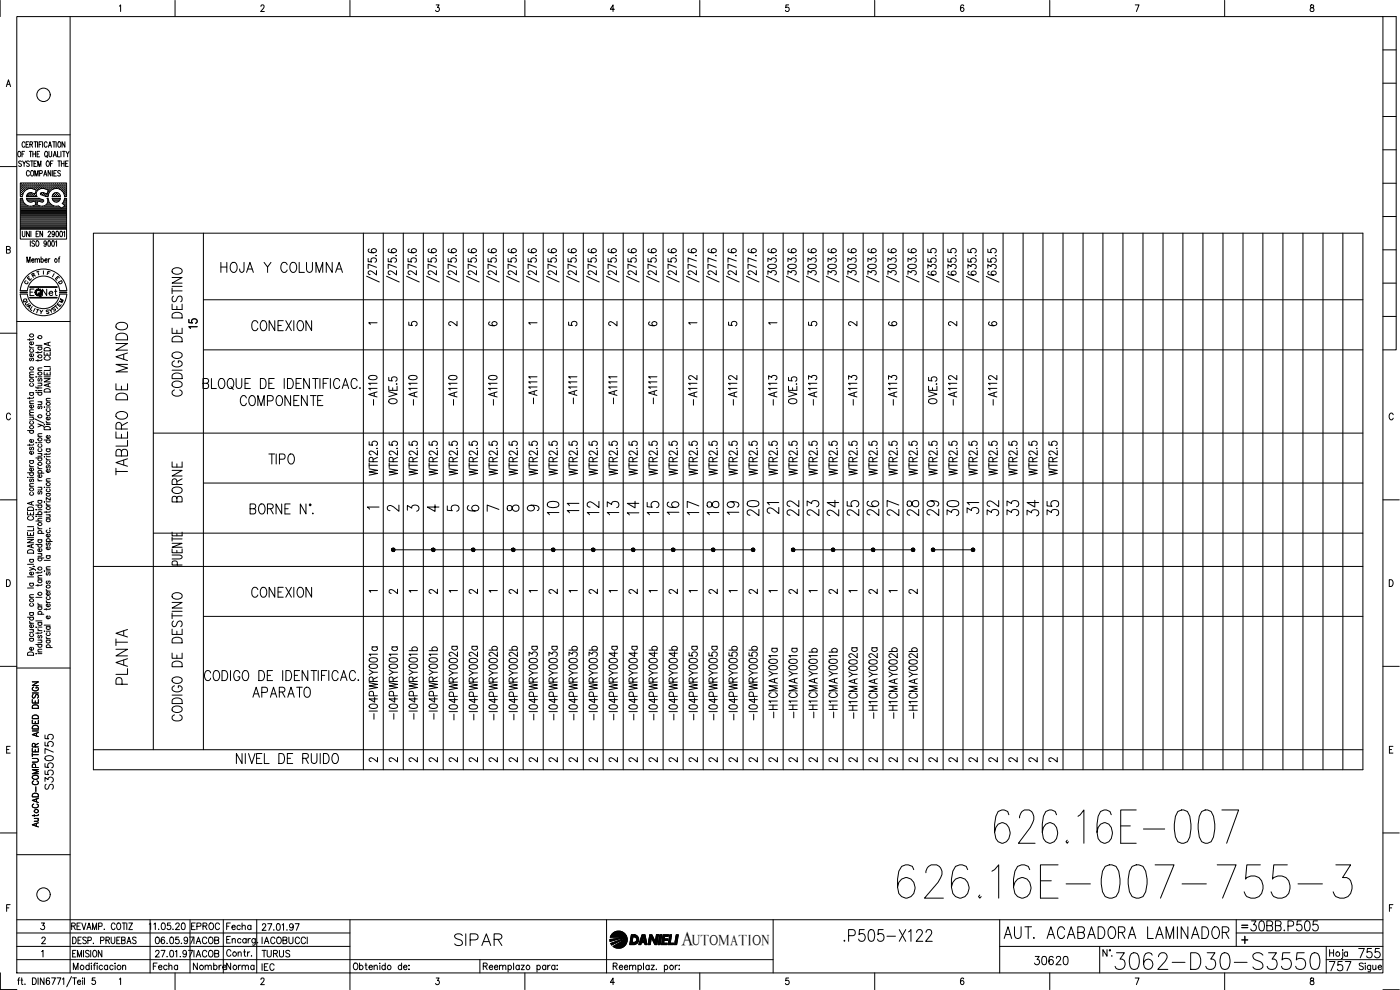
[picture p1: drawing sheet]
<svg xmlns="http://www.w3.org/2000/svg" width="420mm" height="297mm" viewBox="0 0 420 297" stroke-linecap="round" stroke-linejoin="round" font-family="sans-serif">
<defs><g id="words">
<text font-size="15.4" x="297.4" y="254.4">626.16E-007</text>
<text font-size="15" x="268.1" y="270.6">626.16E-007-755-3</text>
<text font-size="8.8" x="333.4" y="292.1">3062-D30-S3550</text>
<g font-size="7.1">
<text x="39.2" y="143.6" transform="rotate(-90 39.2 143.6)">TABLERO DE MANDO</text>
<text x="168.6" y="155.6" transform="rotate(-90 168.6 155.6)">10</text>
<text x="180.6" y="155.6" transform="rotate(-90 180.6 155.6)">12</text>
<text x="186.6" y="155.6" transform="rotate(-90 186.6 155.6)">13</text>
<text x="192.6" y="155.6" transform="rotate(-90 192.6 155.6)">14</text>
<text x="198.6" y="155.6" transform="rotate(-90 198.6 155.6)">15</text>
<text x="204.6" y="155.6" transform="rotate(-90 204.6 155.6)">16</text>
<text x="210.6" y="155.6" transform="rotate(-90 210.6 155.6)">17</text>
<text x="216.6" y="155.6" transform="rotate(-90 216.6 155.6)">18</text>
<text x="222.6" y="155.6" transform="rotate(-90 222.6 155.6)">19</text>
<text x="228.6" y="155.9" transform="rotate(-90 228.6 155.9)">20</text>
<text x="240.6" y="155.9" transform="rotate(-90 240.6 155.9)">22</text>
<text x="246.6" y="155.9" transform="rotate(-90 246.6 155.9)">23</text>
<text x="252.6" y="155.9" transform="rotate(-90 252.6 155.9)">24</text>
<text x="258.6" y="155.9" transform="rotate(-90 258.6 155.9)">25</text>
<text x="264.6" y="155.9" transform="rotate(-90 264.6 155.9)">26</text>
<text x="270.6" y="155.9" transform="rotate(-90 270.6 155.9)">27</text>
<text x="276.6" y="155.9" transform="rotate(-90 276.6 155.9)">28</text>
<text x="282.6" y="155.9" transform="rotate(-90 282.6 155.9)">29</text>
<text x="288.6" y="155.9" transform="rotate(-90 288.6 155.9)">30</text>
<text x="300.6" y="155.9" transform="rotate(-90 300.6 155.9)">32</text>
<text x="306.6" y="155.9" transform="rotate(-90 306.6 155.9)">33</text>
<text x="312.6" y="155.9" transform="rotate(-90 312.6 155.9)">34</text>
<text x="318.6" y="155.9" transform="rotate(-90 318.6 155.9)">35</text>
<text x="39.2" y="206.4" transform="rotate(-90 39.2 206.4)">PLANTA</text>
<text x="135.1" y="285">SIPAR</text>
<text x="251.9" y="283.6">.P505-X122</text>
<text x="300.2" y="282.9">AUT. ACABADORA LAMINADOR</text>
</g>
<g font-size="6.6">
<text x="74.4" y="100.5">CONEXION</text>
<text x="229" y="155.2">21</text>
<text x="288.9" y="155.2">31</text>
</g>
<g font-size="6.2">
<text x="64.9" y="82.9">HOJA Y COLUMNA</text>
<text x="55.4" y="119.9" transform="rotate(-90 55.4 119.9)">CODIGO DE DESTINO</text>
<text x="70.9" y="122.8">COMPONENTE</text>
<text x="79.4" y="140.4">TIPO</text>
<text x="55.4" y="151.7" transform="rotate(-90 55.4 151.7)">BORNE</text>
<text x="169" y="155.2">11</text>
<text x="74.4" y="180.3">CONEXION</text>
<text x="74.8" y="210.3">APARATO</text>
<text x="55.4" y="217.7" transform="rotate(-90 55.4 217.7)">CODIGO DE DESTINO</text>
<text x="374.3" y="280.5">30BB.P505</text>
<text x="397.6" y="292.5">757</text>
<text x="406.4" y="288.6">755</text>
</g>
<text font-size="5.9" x="204.5" y="283.4">A</text>
<g font-size="5.7">
<text x="60" y="99.8" transform="rotate(-90 60 99.8)">15</text>
<text x="113.9" y="122.8" transform="rotate(-90 113.9 122.8)">-A110</text>
<text x="125.9" y="122.8" transform="rotate(-90 125.9 122.8)">-A110</text>
<text x="137.9" y="122.8" transform="rotate(-90 137.9 122.8)">-A110</text>
<text x="149.9" y="122.8" transform="rotate(-90 149.9 122.8)">-A110</text>
<text x="209.9" y="122.8" transform="rotate(-90 209.9 122.8)">-A112</text>
<text x="221.9" y="122.8" transform="rotate(-90 221.9 122.8)">-A112</text>
<text x="233.9" y="122.8" transform="rotate(-90 233.9 122.8)">-A113</text>
<text x="245.9" y="122.8" transform="rotate(-90 245.9 122.8)">-A113</text>
<text x="269.9" y="122.8" transform="rotate(-90 269.9 122.8)">-A113</text>
<text x="287.9" y="122.8" transform="rotate(-90 287.9 122.8)">-A112</text>
<text x="234.2" y="216.6" transform="rotate(-90 234.2 216.6)">-H1CMAY001a</text>
<text x="240.2" y="216.6" transform="rotate(-90 240.2 216.6)">-H1CMAY001a</text>
<text x="246.2" y="216.6" transform="rotate(-90 246.2 216.6)">-H1CMAY001b</text>
<text x="252.2" y="216.6" transform="rotate(-90 252.2 216.6)">-H1CMAY001b</text>
<text x="258.2" y="216.6" transform="rotate(-90 258.2 216.6)">-H1CMAY002a</text>
<text x="264.2" y="216.6" transform="rotate(-90 264.2 216.6)">-H1CMAY002a</text>
<text x="270.2" y="216.6" transform="rotate(-90 270.2 216.6)">-H1CMAY002b</text>
<text x="276.2" y="216.6" transform="rotate(-90 276.2 216.6)">-H1CMAY002b</text>
<text x="16.9" y="238.1" transform="rotate(-90 16.9 238.1)">S3550755</text>
<text x="309.4" y="290.7">30620</text>
</g>
<g font-size="5.3">
<text x="11.6" y="90">Net</text>
<text x="56.1" y="280.1">EPROC</text>
<text x="77.3" y="292.5">IEC</text>
</g>
<g font-size="4.9">
<text x="115" y="154.5">2</text>
<text x="121" y="154.5">3</text>
<text x="127" y="154.5">4</text>
<text x="133" y="154.5">5</text>
<text x="139" y="154.5">6</text>
<text x="145" y="154.5">7</text>
<text x="151" y="154.5">8</text>
<text x="157" y="154.5">9</text>
<text x="44.8" y="292.1">Fecha</text>
<text x="56.8" y="292.1">Nombre</text>
<text x="57.1" y="288.2">IACOB</text>
<text x="66.7" y="292.1">Norma</text>
<text x="77.3" y="288.2">TURUS</text>
</g>
<g font-size="4.4">
<text x="121.4" y="99.1">5</text>
<text x="133.3" y="99.1">2</text>
<text x="145.3" y="99.1">6</text>
<text x="169.3" y="99.1">5</text>
<text x="181.3" y="99.1">2</text>
<text x="193.3" y="99.1">6</text>
<text x="217.3" y="99.1">5</text>
<text x="241.3" y="99.1">5</text>
<text x="253.3" y="99.1">2</text>
<text x="265.3" y="99.1">6</text>
<text x="283.3" y="99.1">2</text>
<text x="295.3" y="99.1">6</text>
<text x="109.7" y="230">2</text>
<text x="115.7" y="230">2</text>
<text x="121.7" y="230">2</text>
<text x="127.7" y="230">2</text>
<text x="133.7" y="230">2</text>
<text x="139.7" y="230">2</text>
<text x="145.7" y="230">2</text>
<text x="151.7" y="230">2</text>
<text x="157.7" y="230">2</text>
<text x="163.7" y="230">2</text>
<text x="169.7" y="230">2</text>
<text x="175.7" y="230">2</text>
<text x="181.7" y="230">2</text>
<text x="187.7" y="230">2</text>
<text x="193.7" y="230">2</text>
<text x="199.7" y="230">2</text>
<text x="205.7" y="230">2</text>
<text x="211.7" y="230">2</text>
<text x="217.7" y="230">2</text>
<text x="223.7" y="230">2</text>
<text x="229.7" y="230">2</text>
<text x="235.7" y="230">2</text>
<text x="241.7" y="230">2</text>
<text x="247.6" y="230">2</text>
<text x="253.6" y="230">2</text>
<text x="259.6" y="230">2</text>
<text x="265.6" y="230">2</text>
<text x="271.6" y="230">2</text>
<text x="277.6" y="230">2</text>
<text x="283.6" y="230">2</text>
<text x="289.6" y="230">2</text>
<text x="295.6" y="230">2</text>
<text x="301.6" y="230">2</text>
<text x="307.6" y="230">2</text>
<text x="313.6" y="230">2</text>
<text x="207.7" y="283.4">UTOMATION</text>
</g>
<g font-size="4">
<text x="6" y="86.4">C</text>
<text x="7.1" y="85.4">E</text>
<text x="8.1" y="84.3">R</text>
<text x="15.5" y="85.4">E</text>
<text x="16.2" y="86.4">D</text>
<text x="6.3" y="92.8">U</text>
<text x="15.2" y="93.8">T</text>
<text x="16.6" y="92.1">M</text>
<text x="115.7" y="179.2">2</text>
<text x="127.7" y="179.2">2</text>
<text x="139.7" y="179.2">2</text>
<text x="151.7" y="179.2">2</text>
<text x="163.7" y="179.2">2</text>
<text x="175.7" y="179.2">2</text>
<text x="187.7" y="179.2">2</text>
<text x="199.7" y="179.2">2</text>
<text x="211.7" y="179.2">2</text>
<text x="223.7" y="179.2">2</text>
<text x="235.7" y="179.2">2</text>
<text x="247.6" y="179.2">2</text>
<text x="259.6" y="179.2">2</text>
<text x="271.6" y="179.2">2</text>
</g>
<g font-size="3.5">
<text x="5.6" y="91.7">Q</text>
<text x="109" y="154.2">1</text>
<text x="371.5" y="279.4">=</text>
</g>
<g font-size="3.1">
<text x="109.4" y="98.4">1</text>
<text x="157.3" y="98.4">1</text>
<text x="205.3" y="98.4">1</text>
<text x="229.3" y="98.4">1</text>
<text x="109.7" y="178.9">1</text>
<text x="121.7" y="178.9">1</text>
<text x="133.7" y="178.9">1</text>
<text x="145.7" y="178.9">1</text>
<text x="157.7" y="178.9">1</text>
<text x="169.7" y="178.9">1</text>
<text x="181.7" y="178.9">1</text>
<text x="193.7" y="178.9">1</text>
<text x="205.7" y="178.9">1</text>
<text x="217.7" y="178.9">1</text>
<text x="229.7" y="178.9">1</text>
<text x="241.7" y="178.9">1</text>
<text x="253.6" y="178.9">1</text>
<text x="265.6" y="178.9">1</text>
</g>
</g></defs>
<!-- layer: CART -->
<g fill="none" stroke="#000" stroke-width=".3">
<path d="M9.7 216.1v1h1.8v-1M9.7 209.9v1h1.8v-1M9.7 204.6h1.8l-1.8 1.1h1.8M9.7 219.3h1.8M9.7 207.9h1.8M9.8 218a.98 .98 0 0 1 1.1-.3 .98 .98 0 0 1 .6 1h-1.8zM9.8 214.9a.98 .98 0 0 1 1.1-.3 .98 .98 0 0 1 .6 1h-1.8zM9.8 211.8a.99 .99 0 0 1 1.1-.3 .99 .99 0 0 1 .6 1h-1.8zM9.9 208.4l-.2 .4 .2 .7 .5-.2 .4-.9 .6 .1 .1 .6-.2 .4M10.1 206.1a.59 .59 0 0 0-.4 .8 .59 .59 0 0 0 .7 .4h.4a.58 .58 0 0 0 .7-.6 .58 .58 0 0 0-.7-.6v.4M10.6 210.3v.6M10.6 216.5v.6"/>
<path d="M11.5 219.8l-1.8 .6 1.8 .6M9.7 227.6h1.3l.5 .4-.2 .6-1.6 .1M9.7 224.6v1h1.8M9.7 226.4h1.8M9.7 225.9v1.1M9.8 238.3a.98 .98 0 0 1 1.1-.3 .98 .98 0 0 1 .6 1.1h-1.8zM9.8 232.9a.91 .91 0 0 1 1.1-.3 .91 .91 0 0 1 .5 .9 .91 .91 0 0 1-1 .4 .91 .91 0 0 1-.6-1zM10.1 234.3a.59 .59 0 0 0-.4 .7 .59 .59 0 0 0 .7 .4h.4a.59 .59 0 0 0 .7-.4 .59 .59 0 0 0-.4-.7M10.6 224.1l-.1-.9h-.7l-.1 .9h1.8M10.7 230.3l-.1-1h-.7l-.2 1h1.8M10.9 239.8v.7M11.5 239.6l-1.8 .5 1.8 .7"/>
<path d="M11.5 230.9h-1.8l1.8 .6-1.8 .6h1.8M10.1 241.2a.59 .59 0 0 0-.4 .8 .59 .59 0 0 0 .7 .4h.4a.59 .59 0 0 0 .7-.5 .59 .59 0 0 0-.4-.7M10.3 245.6h1.2M10.3 244.4v.5M10.9 247.1v.8M11.2 245.6l.3 .3-.1 .4-1.1 .1M11.5 246.9l-1.8 .6 1.8 .6M11.5 244.3l-.3 .4h-1.5M373.6 280.9v2.2"/>
<circle cx="10.9" cy="243.4" r=".58"/>
</g>
<!-- layer: CA_XR700|CART -->
<g fill="none" stroke="#000" stroke-width=".3">
<path d="M28 70h381v161h-381zM46 70v154.9M61 70v154.9M109.1 70v161M115 70v161M121 70v161M127 70v161M133 70v161M139 70v161M145 70v161M151 70v161M157 70v161"/>
<path d="M163 70v161M169 70v161M175 70v161M181 70v161M187 70v161M193 70v161M199 70v161M205 70v161M211 70v161M217 70v161M223 70v161M229 70v161"/>
<path d="M235 70v161M241 70v161M247 70v161M253 70v161M259 70v161M265 70v161M271 70v161M277 70v161M283 70v161M289 70v161M295 70v161M301 70v161"/>
<path d="M307 70v161M313 70v161M319 70v161M325 70v161M331 70v161M337 70v161M343 70v161M349 70v161M355 70v161M361 70v161M367 70v161M373 70v161"/>
<path d="M379 70v161M385 70v161M391 70v161M397 70v161M403 70v161M61 89.9h348M61 105h348M46 129.9h363M46 160h363M61 144.9h348M28 170h381M61 184.9h348"/>
<path d="M28 224.9h381M0 291.9v5.1h5"/>
</g>
<!-- layer: CA_XR700|CART-ES -->
<g fill="none" stroke="#000" stroke-width=".3">
<path d="M60.9 115l1.5-.2 .2-.4-.2-.7-1.5-.1v3h1.1a.81 .81 0 0 0 .6-.8 .81 .81 0 0 0-.6-.8M63.5 113.6v3h1.4M66 113.7l.3-.1a1.43 1.43 0 0 1 1.1 2.3 .88 .88 0 0 1-1.4 .5l-.5-1v-.7zM68.7 113.7l.2-.1a1.43 1.43 0 0 1 1.1 2.3 .86 .86 0 0 1-1.3 .5l-.5-1v-.7zM70.9 113.6v2.1a.85 .85 0 0 0 .8 .9 .85 .85 0 0 0 .9-.9v-2.1M73.5 115h1M75.1 113.6h-1.6v3M78.1 113.6a1.61 1.61 0 0 1 1.8 .9 1.61 1.61 0 0 1-.5 1.9l-1.3 .2zM80.7 115h1M82.3 113.6h-1.6v3M85.3 113.6v3M86.3 113.6a1.61 1.61 0 0 1 1.7 .9 1.61 1.61 0 0 1-.5 1.9l-1.2 .2z"/>
<path d="M88.9 115h.9M90.4 113.6h-1.5v3M92.8 113.6v3l-1.7-3v3M93.8 113.6h1.7M94.7 113.6v3M96 113.6v3M97 115h1M98.6 113.6h-1.6v3M99.1 113.6v3M101.9 114.3a.93 .93 0 0 0-1.1-.7 .93 .93 0 0 0-.7 1.1v.7a.93 .93 0 0 0 .7 1.2 .93 .93 0 0 0 1.1-.7M102.7 116.6l1-3 .9 3M103 115.6h1.3"/>
<path d="M107.2 114.3a.93 .93 0 0 0-1.1-.7 .93 .93 0 0 0-.7 1.1v.7a.93 .93 0 0 0 .7 1.2 .93 .93 0 0 0 1.1-.7M51.6 159.7v1.1h3.1v-1.1M75.1 152.6l1.4-.1 .3-.5-.3-.7-1.4-.1v3h1.1a.81 .81 0 0 0 .6-.8 .81 .81 0 0 0-.6-.8M78.1 151.3l.3-.1a1.43 1.43 0 0 1 1 2.3 .93 .93 0 0 1-1.1 .7 .93 .93 0 0 1-.7-1.1v-.8zM80.3 152.6h1.1a.72 .72 0 0 0 .6-.7 .72 .72 0 0 0-.6-.7h-1.1v3M81.2 152.6l.8 1.6M84.5 151.2v3l-1.7-3v3M85.5 152.6h1M87.1 151.2h-1.6v3h1.6M91.8 151.2v3l-1.7-3v3M92.9 151.3h.3v.4h-.3zM93.9 153.9l-.1 .2h.2"/>
<path d="M51.6 166.5h2.2l.7 .3 .2 .2-.5 .6-2.6 .1M51.6 164.7v1.1h3.1v-1.1M51.6 163h3.1l-3.1 1.2h3.1M51.6 161.7h3.1M51.6 161.1v1.2M53.1 160.1v.7M53.1 165.1v.7M53.2 169.5l-.1-1-.4-.2-.9 .2-.2 1h3.1M63.2 201.9a.93 .93 0 0 0-1.1-.7 .93 .93 0 0 0-.7 1.1v.8a.93 .93 0 0 0 .7 1.1 .93 .93 0 0 0 1.1-.7M64.4 201.3a1 1 0 0 1 1.1 .1 1 1 0 0 1 .4 .9v.8a.99 .99 0 0 1-1 1.1 .99 .99 0 0 1-.9-1.1v-.8zM66.6 201.2a1.61 1.61 0 0 1 1.7 1 1.61 1.61 0 0 1-.5 1.9l-1.2 .1zM69.2 201.2v3"/>
<path d="M72 201.9a.88 .88 0 0 0-1.4-.6 1.97 1.97 0 0 0 .3 2.9 .92 .92 0 0 0 1.1-1.1h-.6M73.2 201.3l.7-.1a1.87 1.87 0 0 1 0 3 1.43 1.43 0 0 1-1.1-2.3zM77.7 201.2a1.61 1.61 0 0 1 1.7 1 1.61 1.61 0 0 1-.5 1.9l-1.2 .1zM80.2 202.6h1M81.8 201.2h-1.6v3M84.8 201.2v3M85.8 201.2h.9a1.72 1.72 0 0 1 0 3h-.9zM88.3 202.6h1M89.9 201.2h-1.6v3M92.4 201.2v3l-1.7-3v3M93.3 201.2h1.7M94.2 201.2v3"/>
<path d="M95.5 201.2v3M96.5 202.6h1M98.1 201.2h-1.6v3M98.7 201.2v3M101.5 201.9a.88 .88 0 0 0-1.4-.6 1.97 1.97 0 0 0 .3 2.9 .9 .9 0 0 0 1.1-.7M102.2 204.2l1-3 .9 3M102.6 203.2h1.2M106.7 201.9a.93 .93 0 0 0-1.1-.7 .93 .93 0 0 0-.7 1.1v.8a.93 .93 0 0 0 .7 1.1 .93 .93 0 0 0 1.1-.7M107.5 203.9l-.1 .2h.3M72.6 226.1v3l-1.6-3v3M73.6 226.1v3M74.6 226.1l1 3 .9-3"/>
<path d="M77 227.5h1M78.6 226.1h-1.6v3h1.6M79.3 226.1v3h1.5M83.7 226.1h.8a1.72 1.72 0 0 1 0 3h-.8zM86.2 227.5h1M87.8 226.1h-1.6v3h1.6M90.8 227.5l1.5-.1 .2-.5-.2-.7-1.5-.1v3M91.7 227.5l.8 1.6M93.4 226.1v2.1a.85 .85 0 0 0 .9 .9 .85 .85 0 0 0 .8-.9v-2.1M96.1 226.1v3M97.1 226.1a1.59 1.59 0 0 1 1.7 .9 1.59 1.59 0 0 1-.5 1.9l-1.2 .2zM100.1 226.2l.2-.1a1.43 1.43 0 0 1 1.1 2.3 .89 .89 0 0 1-1.3 .5l-.5-.9v-.8z"/>
</g>
<!-- layer: 0 -->
<g fill="none" stroke="#000" stroke-width=".3">
<path d="M110.5 77.5v1l1 .1a.76 .76 0 0 1 .1-1 .76 .76 0 0 1 1.1 0 .76 .76 0 0 1 0 1l-.2 .1M110.8 74.7l-.3 .6a1.47 1.47 0 0 0 2.5-.1 .75 .75 0 0 0-.9-.6 .75 .75 0 0 0-.6 1l.6 .2M112.9 76.6l.1 .1h-.3M116.5 77.5v1l1.1 .1a.76 .76 0 0 1 0-1 .76 .76 0 0 1 1.1 0 .76 .76 0 0 1 0 1l-.2 .1M116.8 74.7l-.2 .1-.1 .5a1.53 1.53 0 0 0 2.1 .4l.3-.1a.71 .71 0 0 0-.7-1 .71 .71 0 0 0-.6 1l.6 .2M118.9 76.6l.1 .1h-.3M122.5 77.5v1l1.1 .1a.76 .76 0 0 1 0-1 .76 .76 0 0 1 1.1 0 .76 .76 0 0 1 .1 1l-.3 .1M122.9 74.7l-.3 .1-.1 .5a1.6 1.6 0 0 0 2.5 0 .72 .72 0 0 0-.9-.7 .72 .72 0 0 0-.5 1l.6 .2M124.9 76.6l-.1 .1M128.5 77.5v1l1 .1a.77 .77 0 0 1 .1-1 .77 .77 0 0 1 1.1 0 .77 .77 0 0 1 .1 1l-.3 .1M128.9 74.7l-.3 .1-.1 .5a1.47 1.47 0 0 0 2.5-.1 .75 .75 0 0 0-.9-.6 .75 .75 0 0 0-.6 1l.6 .2M130.9 76.6l.1 .1h-.2"/>
<path d="M134.5 77.5v1l1.1 .1a.76 .76 0 0 1 0-1 .76 .76 0 0 1 1.1 0 .76 .76 0 0 1 0 1l-.2 .1M134.8 74.7l-.3 .6a1.47 1.47 0 0 0 2.5-.1 .75 .75 0 0 0-.9-.6 .75 .75 0 0 0-.5 1l.5 .2M136.9 76.6l.1 .1h-.3M140.5 77.5v1l1.1 .1a.76 .76 0 0 1 0-1 .76 .76 0 0 1 1.1 0 .76 .76 0 0 1 0 1l-.2 .1M140.8 74.7l-.2 .1-.1 .5a1.53 1.53 0 0 0 2.1 .4l.3-.1a.71 .71 0 0 0-.7-1 .71 .71 0 0 0-.6 1l.6 .2M142.9 76.6l.1 .1h-.3M146.5 77.5v1l1.1 .1a.76 .76 0 0 1 0-1 .76 .76 0 0 1 1.1 0 .76 .76 0 0 1 .1 1l-.3 .1M146.9 74.7l-.3 .1-.1 .5a1.6 1.6 0 0 0 2.5 0 .72 .72 0 0 0-.9-.7 .72 .72 0 0 0-.5 1l.6 .2M148.9 76.6l-.1 .1M152.5 77.5v1l1 .1a.76 .76 0 0 1 .1-1 .76 .76 0 0 1 1.1 0 .76 .76 0 0 1 0 1l-.2 .1M152.8 74.7l-.3 .6a1.47 1.47 0 0 0 2.5-.1 .75 .75 0 0 0-.9-.6 .75 .75 0 0 0-.6 1l.6 .2M154.9 76.6l.1 .1h-.3"/>
<path d="M158.5 77.5v1l1.1 .1a.76 .76 0 0 1 0-1 .76 .76 0 0 1 1.1 0 .76 .76 0 0 1 0 1l-.2 .1M158.8 74.7l-.3 .6a1.47 1.47 0 0 0 2.5-.1 .75 .75 0 0 0-.9-.6 .75 .75 0 0 0-.5 1l.5 .2M160.9 76.6l.1 .1h-.3M164.5 77.5v1l1.1 .1a.76 .76 0 0 1 0-1 .76 .76 0 0 1 1.1 0 .76 .76 0 0 1 .1 1l-.3 .1M164.8 74.7l-.2 .1-.1 .5a1.5 1.5 0 0 0 2.5-.1 .72 .72 0 0 0-1-.6 .72 .72 0 0 0-.2 1.1l.4 .1M166.9 76.6l.1 .1h-.2M170.5 77.5v1l1 .1a.77 .77 0 0 1 .1-1 .77 .77 0 0 1 1.1 0 .77 .77 0 0 1 .1 1l-.3 .1M170.9 74.7l-.3 .1-.1 .5a1.45 1.45 0 0 0 2.5-.1 .75 .75 0 0 0-.9-.6 .75 .75 0 0 0-.6 1l.7 .2M172.8 76.6l.2 .1h-.2M176.5 77.5v1l1 .1a.76 .76 0 0 1 .1-1 .76 .76 0 0 1 1.1 0 .76 .76 0 0 1 0 1l-.2 .1M176.8 74.7l-.3 .6a1.47 1.47 0 0 0 2.5-.1 .75 .75 0 0 0-.9-.6 .75 .75 0 0 0-.6 1l.6 .2M178.9 76.6l.1 .1h-.3"/>
<path d="M182.5 77.5v1l1.1 .1a.76 .76 0 0 1 0-1 .76 .76 0 0 1 1.1 0 .76 .76 0 0 1 0 1l-.2 .1M182.8 74.7l-.2 .1-.1 .5a1.53 1.53 0 0 0 2.1 .4l.3-.1a.71 .71 0 0 0-.7-1 .71 .71 0 0 0-.6 1l.5 .2M184.9 76.6l.1 .1h-.3M188.5 77.5v1l1.1 .1a.76 .76 0 0 1 0-1 .76 .76 0 0 1 1.1 0 .76 .76 0 0 1 .1 1l-.3 .1M188.8 74.7l-.2 .1-.1 .5a1.6 1.6 0 0 0 2.5 0 .72 .72 0 0 0-.9-.7 .72 .72 0 0 0-.5 1l.6 .2M190.9 76.6l-.1 .1M194.5 77.5v1l1 .1a.77 .77 0 0 1 .1-1 .77 .77 0 0 1 1.1 0 .77 .77 0 0 1 .1 1l-.3 .1M194.9 74.7l-.3 .1-.1 .5a1.47 1.47 0 0 0 2.5-.1 .75 .75 0 0 0-.9-.6 .75 .75 0 0 0-.6 1l.6 .2M196.8 76.6l.2 .1h-.2M200.5 77.5v1l1 .1a.76 .76 0 0 1 .1-1 .76 .76 0 0 1 1.1 0 .76 .76 0 0 1 0 1l-.2 .1M200.8 74.7l-.3 .6a1.47 1.47 0 0 0 2.5-.1 .75 .75 0 0 0-.9-.6 .75 .75 0 0 0-.6 1l.6 .2M202.9 76.6l.1 .1h-.3"/>
<path d="M206.8 74.7l-.2 .1-.1 .5a1.53 1.53 0 0 0 2.1 .4l.3-.1a.71 .71 0 0 0-.7-1 .71 .71 0 0 0-.6 1l.6 .2M208.9 76.6l.1 .1h-.3M209 78.3l-2.5-.9v1.3M212.9 74.7l-.3 .1-.1 .5a1.6 1.6 0 0 0 2.5 0 .72 .72 0 0 0-.9-.7 .72 .72 0 0 0-.5 1l.6 .2M214.9 76.6l-.1 .1M215 78.3l-2.5-.9v1.3M218.8 74.7l-.3 .6a1.47 1.47 0 0 0 2.5-.1 .75 .75 0 0 0-.9-.6 .75 .75 0 0 0-.6 1l.6 .2M220.9 76.6l.1 .1h-.3M221 78.3l-2.5-.9v1.3M224.8 74.7l-.3 .6a1.47 1.47 0 0 0 2.5-.1 .75 .75 0 0 0-.9-.6 .75 .75 0 0 0-.5 1l.5 .2M226.9 76.6l.1 .1h-.3M227 78.3l-2.5-.9v1.3"/>
<path d="M230.5 78.5v-1l.9 .5a.73 .73 0 0 1 1.2-.6 .73 .73 0 0 1-.1 1.3M230.6 79.5l1-.2a1.1 1.1 0 0 1 1.4 .7 1.72 1.72 0 0 1-2.5 0zM230.8 74.7l-.2 .1-.1 .5a1.5 1.5 0 0 0 2.5-.1 .72 .72 0 0 0-1-.6 .72 .72 0 0 0-.2 1.1l.4 .1M232.9 76.6l.1 .1h-.3M236.5 78.5v-1l.9 .5a.73 .73 0 0 1 1.2-.6 .73 .73 0 0 1-.1 1.3M236.6 79.5l1-.2a1.17 1.17 0 0 1 1.4 .5v.2a1.67 1.67 0 0 1-2.5 0zM236.9 74.7l-.3 .1-.1 .5a1.45 1.45 0 0 0 2.5-.1 .73 .73 0 0 0-.9-.6 .73 .73 0 0 0-.5 1l.6 .2M238.8 76.6l.2 .1h-.2M242.5 78.5v-1l.9 .5a.75 .75 0 0 1 1.2-.6 .75 .75 0 0 1-.1 1.3M242.6 79.5l.9-.2a1.05 1.05 0 0 1 1.5 .7 1.67 1.67 0 0 1-2.5 0zM242.8 74.7l-.3 .6a1.47 1.47 0 0 0 2.5-.1 .75 .75 0 0 0-.9-.6 .75 .75 0 0 0-.6 1l.6 .2M244.9 76.6l.1 .1h-.3"/>
<path d="M248.5 78.5v-1l.9 .5a.73 .73 0 0 1 1.2-.6 .73 .73 0 0 1-.1 1.3M248.6 79.5l1-.2a1.1 1.1 0 0 1 1.4 .7 1.68 1.68 0 0 1-2.5 0zM248.8 74.7l-.2 .1-.1 .5a1.53 1.53 0 0 0 2.1 .4l.3-.1a.71 .71 0 0 0-.7-1 .71 .71 0 0 0-.6 1l.5 .2M250.9 76.6l.1 .1h-.3M254.5 78.5v-1l.9 .5a.73 .73 0 0 1 1.2-.6 .73 .73 0 0 1-.1 1.3M254.6 79.5l1-.2a1.17 1.17 0 0 1 1.4 .5v.2a1.67 1.67 0 0 1-2.5 0zM254.8 74.7l-.2 .1-.1 .5a1.6 1.6 0 0 0 2.5 0 .72 .72 0 0 0-.9-.7 .72 .72 0 0 0-.5 1l.6 .2M256.9 76.6l-.1 .1M260.5 78.5v-1l1 .5a.73 .73 0 0 1 1.1-.6 .73 .73 0 0 1-.1 1.3M260.6 79.5l.9-.2a1.05 1.05 0 0 1 1.5 .7 1.67 1.67 0 0 1-2.5 0zM260.9 74.7l-.3 .1-.1 .5a1.47 1.47 0 0 0 2.5-.1 .75 .75 0 0 0-.9-.6 .75 .75 0 0 0-.6 1l.6 .2M262.8 76.6l.2 .1h-.2"/>
<path d="M266.5 78.5v-1l.9 .5a.74 .74 0 0 1 1.1-.6 .74 .74 0 0 1 0 1.3M266.6 79.5l.9-.2a1.05 1.05 0 0 1 1.5 .7 1.67 1.67 0 0 1-2.5 0zM266.8 74.7l-.3 .6a1.47 1.47 0 0 0 2.5-.1 .75 .75 0 0 0-.9-.6 .75 .75 0 0 0-.6 1l.6 .2M268.9 76.6l.1 .1h-.3M272.5 78.5v-1l.9 .5a.73 .73 0 0 1 1.2-.6 .73 .73 0 0 1-.1 1.3M272.6 79.5l1-.2a1.1 1.1 0 0 1 1.4 .7 1.68 1.68 0 0 1-2.5 0zM272.8 74.7l-.2 .1-.1 .5a1.53 1.53 0 0 0 2.1 .4l.3-.1a.71 .71 0 0 0-.7-1 .71 .71 0 0 0-.6 1l.6 .2M274.9 76.6l.1 .1h-.3M278.5 77.6v1h1.1a.76 .76 0 0 1 0-1 .76 .76 0 0 1 1.1 0 .76 .76 0 0 1 .1 1l-.3 .1M278.5 74.7v1l1.1 .1a.78 .78 0 0 1 0-1.1 .78 .78 0 0 1 1.1 0 .78 .78 0 0 1 .1 1.1l-.3 .1M280.9 76.7h-.1M284.5 77.6v1h1a.76 .76 0 0 1 .1-1 .76 .76 0 0 1 1 0 .76 .76 0 0 1 .1 1l-.2 .1"/>
<path d="M284.5 74.7v1l1 .1a.78 .78 0 0 1 .1-1.1 .78 .78 0 0 1 1.1 0 .78 .78 0 0 1 0 1.1l-.2 .1M286.9 76.7h.1h-.3M290.5 77.6v1h1a.76 .76 0 0 1 .1-1 .76 .76 0 0 1 1.1 0 .76 .76 0 0 1 0 1l-.2 .1M290.5 74.7v1l1 .1a.78 .78 0 0 1 .1-1.1 .78 .78 0 0 1 1.1 0 .78 .78 0 0 1 0 1.1l-.2 .1M292.9 76.7h.1h-.3M296.5 77.6v1h1.1a.76 .76 0 0 1 0-1 .76 .76 0 0 1 1.1 0 .76 .76 0 0 1 0 1l-.2 .1M296.5 74.7v1l1.1 .1a.78 .78 0 0 1 0-1.1 .78 .78 0 0 1 1.1 0 .78 .78 0 0 1 0 1.1l-.2 .1M298.9 76.7h.1h-.3M110 82.9l3.8 1.7M113 81.2v1.3l-1.2-.9-.8-.3-.4 .1-.1 .6 .6 .4M113 80.2l-2.5-.9v1.3M116 82.9l3.8 1.7"/>
<path d="M119 81.2v1.3l-1.2-.9-.8-.3-.4 .1-.1 .6 .6 .4M119 80.2l-2.5-.9v1.3M122 82.9l3.8 1.7M125 81.2v1.3l-1.8-1.2-.7 .3 .1 .6 .5 .2M125 80.2l-2.5-.9v1.3M128 82.9l3.8 1.7M131 81.2v1.3l-1.5-1.1-.6-.1-.3 .1-.1 .6 .6 .4M131 80.2l-2.5-.9v1.3M134 82.9l3.8 1.7M137 81.2v1.3l-1.2-.9-.8-.3-.4 .1-.1 .6 .6 .4M137 80.2l-2.5-.9v1.3M140 82.9l3.8 1.7"/>
<path d="M143 81.2v1.3l-1.6-1.1-.4-.1-.4 .1-.1 .6 .6 .4M143 80.2l-2.5-.9v1.3M146 82.9l3.8 1.7M149 81.2v1.3l-1.8-1.2-.7 .3 .1 .6 .5 .2M149 80.2l-2.5-.9v1.3M152 82.9l3.8 1.7M155 81.2v1.3l-1.2-.9-.8-.3-.4 .1-.1 .6 .6 .4M155 80.2l-2.5-.9v1.3M158 82.9l3.8 1.7M161 81.2v1.3l-1.2-.9-.8-.3-.4 .1-.1 .6 .6 .4M161 80.2l-2.5-.9v1.3M164 82.9l3.8 1.7"/>
<path d="M167 81.2v1.3l-1.6-1.1-.4-.1-.4 .1-.1 .6 .6 .4M167 80.2l-2.5-.9v1.3M170 82.9l3.8 1.7M173 81.2v1.3l-1.6-1.1-.5-.1-.3 .1-.1 .6 .6 .4M173 80.2l-2.5-.9v1.3M176 82.9l3.8 1.7M179 81.2v1.3l-1.2-.9-.8-.3-.4 .1-.1 .6 .6 .4M179 80.2l-2.5-.9v1.3M182 82.9l3.8 1.7M185 81.2v1.3l-1.2-.9-.8-.3-.4 .1-.1 .6 .6 .4M185 80.2l-2.5-.9v1.3M188 82.9l3.8 1.7"/>
<path d="M191 81.2v1.3l-1.8-1.2-.7 .3 .1 .6 .5 .2M191 80.2l-2.5-.9v1.3M194 82.9l3.8 1.7M197 81.2v1.3l-1.5-1.1-.6-.1-.3 .1-.1 .6 .6 .4M197 80.2l-2.5-.9v1.3M200 82.9l3.8 1.7M203 81.2v1.3l-1.2-.9-.8-.3-.4 .1-.1 .6 .6 .4M203 80.2l-2.5-.9v1.3M206 82.9l3.8 1.7M209 81.2v1.3l-1.6-1.1-.4-.1-.4 .1-.1 .6 .6 .4M209 80.2l-2.5-.9v1.3M212 82.9l3.8 1.7"/>
<path d="M215 81.2v1.3l-1.8-1.2-.7 .3 .1 .6 .5 .2M215 80.2l-2.5-.9v1.3M218 82.9l3.8 1.7M221 81.2v1.3l-1.5-1.1-.6-.1-.3 .1-.1 .6 .6 .4M221 80.2l-2.5-.9v1.3M224 82.9l3.8 1.7M227 81.2v1.3l-1.2-.9-.8-.3-.4 .1-.1 .6 .6 .4M227 80.2l-2.5-.9v1.3M230 82.9l3.8 1.7M230.5 82.3v-1l.9 .5a.73 .73 0 0 1 1.2-.6 .73 .73 0 0 1-.1 1.3M236 82.9l3.8 1.7M236.5 82.3v-1l.9 .5a.73 .73 0 0 1 1.2-.6 .73 .73 0 0 1-.1 1.3"/>
<path d="M242 82.9l3.8 1.7M242.5 82.3v-1l.9 .5a.75 .75 0 0 1 1.2-.6 .75 .75 0 0 1-.1 1.3M248 82.9l3.8 1.7M248.5 82.3v-1l.9 .5a.73 .73 0 0 1 1.2-.6 .73 .73 0 0 1-.1 1.3M254 82.9l3.8 1.7M254.5 82.3v-1l.9 .5a.73 .73 0 0 1 1.2-.6 .73 .73 0 0 1-.1 1.3M260 82.9l3.8 1.7M260.5 82.3v-1l1 .5a.73 .73 0 0 1 1.1-.6 .73 .73 0 0 1-.1 1.3M266 82.9l3.8 1.7M266.5 82.3v-1l.9 .5a.74 .74 0 0 1 1.1-.6 .74 .74 0 0 1 0 1.3M272 82.9l3.8 1.7M272.5 82.3v-1l.9 .5a.73 .73 0 0 1 1.2-.6 .73 .73 0 0 1-.1 1.3"/>
<path d="M278 82.9l3.8 1.8M278.5 80.5v-1.1l.9 .6a.73 .73 0 0 1 1.1-.7 .73 .73 0 0 1 0 1.3M278.8 81.4l-.3 .6a2 2 0 0 0 2.4 .3 .71 .71 0 0 0-.7-1 .71 .71 0 0 0-.6 1l.6 .2M284 82.9l3.8 1.8M284.5 80.5v-1.1l1 .6a.73 .73 0 0 1 1.1-.7 .73 .73 0 0 1-.1 1.3M284.8 81.4a.55 .55 0 0 0-.2 .9l.9 .2 1.4-.2a.67 .67 0 0 0-.3-.9 .67 .67 0 0 0-.9 .1 .67 .67 0 0 0 .1 1h.3M290 82.9l3.8 1.8M290.5 80.5v-1.1l.9 .6a.74 .74 0 0 1 1.1-.6 .74 .74 0 0 1 0 1.2M290.8 81.4a.55 .55 0 0 0-.2 .9l.9 .2a1.07 1.07 0 0 0 1.5-.5 .74 .74 0 0 0-.9-.7 .74 .74 0 0 0-.6 1l.6 .2M296 82.9l3.8 1.8M296.5 80.5v-1.1l.9 .6a.73 .73 0 0 1 1.1-.7 .73 .73 0 0 1 0 1.3M296.8 81.4l-.3 .6a1.55 1.55 0 0 0 2.5-.1 .73 .73 0 0 0-1-.6 .73 .73 0 0 0-.2 1.2h.4"/>
<path d="M116.7 117.5l2.5 .8-2.5 .7M116.7 115.9v1.2h2.5v-1.2M116.7 113.2v1l1 .1a.76 .76 0 0 1 .1-1 .76 .76 0 0 1 1 0 .76 .76 0 0 1 .1 1l-.2 .1M117.9 116.4v.7M119 115.1v.2l-.1-.1M160.1 119.4v1.7M160.3 117.4v1M161.2 117.1l-2.5 .8 2.5 .7M161.2 116.1h-2.5l.4 .5M161.2 114.6h-2.5l.4 .4M161.2 113.1h-2.5l.4 .4M172.1 119.4v1.7"/>
<path d="M172.3 117.4v1M173.1 117.1l-2.5 .8 2.5 .7M173.1 116.1h-2.5l.6 .5M173.1 114.6h-2.5l.6 .4M173.1 113.1h-2.5l.6 .4M184.1 119.4v1.7M184.3 117.4v1M185.2 117.1l-2.5 .8 2.5 .7M185.2 116.1h-2.5l.4 .5M185.2 114.6h-2.5l.4 .4M185.2 113.1h-2.5l.4 .4M196.1 119.4v1.7"/>
<path d="M196.3 117.4v1M197.1 117.1l-2.5 .8 2.5 .7M197.1 116.1h-2.5l.6 .5M197.1 114.6h-2.5l.6 .4M197.1 113.1h-2.5l.6 .4M236.6 117.5l2.5 .8-2.5 .7M236.6 115.9v1.2h2.5v-1.2M236.6 113.2v1l1.1 .1a.76 .76 0 0 1 .1-1 .76 .76 0 0 1 1.1 0 .76 .76 0 0 1 0 1l-.2 .1M237.9 116.4v.7M239.1 115.1v.2l-.2-.1M254.7 113.8v-1.1l.9 .6a.73 .73 0 0 1 1.1-.6 .73 .73 0 0 1 0 1.2M256.1 119.9v1.7"/>
<path d="M256.3 117.8v1M257.2 117.6l-2.5 .7 2.5 .8M257.2 116.5h-2.5l.4 .5M257.2 115h-2.5l.4 .5M278.7 117.5l2.5 .8-2.5 .7M278.7 115.9v1.2h2.5v-1.2M278.7 113.2v1l1 .1a.76 .76 0 0 1 .1-1 .76 .76 0 0 1 1 0 .76 .76 0 0 1 .1 1l-.2 .1M279.9 116.4v.7M281.1 115.1v.2l-.2-.1M298.1 119.9v1.7M298.3 117.8v1M299.2 117.6l-2.5 .7 2.5 .8"/>
<path d="M299.2 116.5h-2.5l.4 .5M299.2 115h-2.5l.4 .5M299.2 112.6v1.3l-1.2-.9-.9-.3-.3 .2-.1 .6 .6 .4M110.8 132.5v1l1 .1a.76 .76 0 0 1 .1-1 .76 .76 0 0 1 1.1 0 .76 .76 0 0 1 0 1l-.2 .1M110.8 139.6h2.5M110.8 138.9v1.4M112 138.5l-.2-1.1-.3-.2-.6 .2-.1 1.1h2.5M113.2 134.4l.1 .2h-.3M113.3 135.2v1.4l-1.2-1-.8-.3-.4 .2-.1 .6 .6 .4M113.3 137.2l-1.3 .7M116.8 120a1.69 1.69 0 0 1 2.4 .2 1.34 1.34 0 0 1-1 1 1.34 1.34 0 0 1-1.4-.4zM116.8 132.5v1l1.1 .1a.76 .76 0 0 1 0-1 .76 .76 0 0 1 1.1 0 .76 .76 0 0 1 0 1l-.2 .1"/>
<path d="M116.8 139.6h2.5M116.8 138.9v1.4M118 138.5l-.1-1.1-.4-.2-.6 .2-.1 1.1h2.5M119.2 134.4l.1 .2h-.3M119.3 135.2v1.4l-1.2-1-.8-.3-.4 .2-.1 .6 .6 .4M119.3 137.2l-1.3 .7M122.8 132.5v1l1.1 .1a.76 .76 0 0 1 0-1 .76 .76 0 0 1 1.1 0 .76 .76 0 0 1 .1 1l-.3 .1M122.8 139.6h2.5M122.8 138.9v1.4M124 138.5l-.1-1.1-.4-.2-.6 .2-.1 1.1h2.5M125.2 134.4l-.1 .2M125.3 135.2v1.4l-1.2-1a.68 .68 0 0 0-1-.3 .68 .68 0 0 0-.2 1l.5 .2"/>
<path d="M125.3 137.2l-1.3 .7M128.8 132.5v1l1 .1a.76 .76 0 0 1 .1-1 .76 .76 0 0 1 1 0 .76 .76 0 0 1 .1 1l-.2 .1M128.8 139.6h2.5M128.8 138.9v1.4M130 138.5l-.2-1.1-.3-.2-.6 .2-.1 1.1h2.5M131.1 134.4l.2 .2h-.3M131.3 135.2v1.4l-1.2-1a.68 .68 0 0 0-.9-.3 .68 .68 0 0 0-.3 1l.5 .2M131.3 137.2l-1.3 .7M134.8 132.5v1l1 .1a.76 .76 0 0 1 .1-1 .76 .76 0 0 1 1.1 0 .76 .76 0 0 1 0 1l-.2 .1M134.8 139.6h2.5M134.8 138.9v1.4M136 138.5l-.2-1.1-.8-.1-.2 1.2h2.5"/>
<path d="M137.2 134.4l.1 .2h-.3M137.3 135.2v1.4l-1.2-1-.8-.3-.4 .2-.1 .6 .6 .4M137.3 137.2l-1.3 .7M140.8 132.5v1l1.1 .1a.76 .76 0 0 1 0-1 .76 .76 0 0 1 1.1 0 .76 .76 0 0 1 0 1l-.2 .1M140.8 139.6h2.5M140.8 138.9v1.4M142 138.5l-.1-1.1-.4-.2-.6 .2-.1 1.1h2.5M143.2 134.4l.1 .2h-.3M143.3 135.2v1.4l-1.2-1a.68 .68 0 0 0-1-.3 .68 .68 0 0 0-.2 1l.5 .2M143.3 137.2l-1.3 .7M146.8 132.5v1l1.1 .1a.76 .76 0 0 1 0-1 .76 .76 0 0 1 1.1 0 .76 .76 0 0 1 .1 1l-.3 .1M146.8 139.6h2.5"/>
<path d="M146.8 138.9v1.4M148 138.5l-.1-1.1-.4-.2-.6 .2-.1 1.1h2.5M149.1 134.4l.2 .2h-.2M149.3 135.2v1.4l-1.2-1a.68 .68 0 0 0-1-.3 .68 .68 0 0 0-.2 1l.5 .2M149.3 137.2l-1.3 .7M152.8 132.5v1l1 .1a.76 .76 0 0 1 .1-1 .76 .76 0 0 1 1 0 .76 .76 0 0 1 .1 1l-.2 .1M152.8 139.6h2.5M152.8 138.9v1.4M154 138.5l-.2-1.1-.3-.2-.6 .2-.1 1.1h2.5M155.2 134.4l.1 .2h-.3M155.3 135.2v1.4l-1.2-1-.9-.3-.3 .2-.1 .6 .6 .4M155.3 137.2l-1.3 .7"/>
<path d="M158.8 132.5v1l1.1 .1a.76 .76 0 0 1 0-1 .76 .76 0 0 1 1.1 0 .76 .76 0 0 1 0 1l-.2 .1M158.8 139.6h2.5M158.8 138.9v1.4M160 138.5l-.1-1.1-.9-.1-.2 1.2h2.5M161.2 134.4l.1 .2h-.3M161.3 135.2v1.4l-1.2-1-.8-.3-.4 .2-.1 .6 .6 .4M161.3 137.2l-1.3 .7M164.8 132.5v1l1.1 .1a.76 .76 0 0 1 0-1 .76 .76 0 0 1 1.1 0 .76 .76 0 0 1 0 1l-.2 .1M164.8 139.6h2.5M164.8 138.9v1.4M166 138.5l-.1-1.1-.4-.2-.6 .2-.1 1.1h2.5M167.2 134.4l-.2 .2"/>
<path d="M167.3 135.2v1.4l-1.2-1a.68 .68 0 0 0-1-.3 .68 .68 0 0 0-.2 1l.5 .2M167.3 137.2l-1.3 .7M170.8 132.5v1l1 .1a.77 .77 0 0 1 .1-1 .77 .77 0 0 1 1.1 0 .77 .77 0 0 1 .1 1l-.3 .1M170.8 139.6h2.5M170.8 138.9v1.4M172 138.5l-.2-1.1-.3-.2-.6 .2-.1 1.1h2.5M173.1 134.4l.2 .2h-.2M173.3 135.2v1.4l-1.2-1a.68 .68 0 0 0-.9-.3 .68 .68 0 0 0-.3 1l.5 .2M173.3 137.2l-1.3 .7M176.8 132.5v1l1 .1a.76 .76 0 0 1 .1-1 .76 .76 0 0 1 1.1 0 .76 .76 0 0 1 0 1l-.2 .1M176.8 139.6h2.5M176.8 138.9v1.4"/>
<path d="M178 138.5l-.2-1.1-.3-.2-.6 .2-.1 1.1h2.5M179.2 134.4l.1 .2h-.3M179.3 135.2v1.4l-1.2-1-.9-.3-.3 .2-.1 .6 .6 .4M179.3 137.2l-1.3 .7M182.8 132.5v1l1.1 .1a.76 .76 0 0 1 0-1 .76 .76 0 0 1 1.1 0 .76 .76 0 0 1 0 1l-.2 .1M182.8 139.6h2.5M182.8 138.9v1.4M184 138.5l-.1-1.1-.4-.2-.6 .2-.1 1.1h2.5M185.2 134.4l.1 .2h-.3M185.3 135.2v1.4l-1.2-1-.8-.3-.4 .2-.1 .6 .6 .4M185.3 137.2l-1.3 .7M188.8 132.5v1l1.1 .1a.76 .76 0 0 1 0-1 .76 .76 0 0 1 1.1 0 .76 .76 0 0 1 .1 1l-.3 .1"/>
<path d="M188.8 139.6h2.5M188.8 138.9v1.4M189.9 138.5v-1.1l-.4-.2-.6 .2-.1 1.1h2.5M191.2 134.4l-.1 .2M191.3 135.2v1.4l-1.2-1a.68 .68 0 0 0-1-.3 .68 .68 0 0 0-.2 1l.5 .2M191.3 137.2l-1.4 .7M194.8 132.5v1l1 .1a.77 .77 0 0 1 .1-1 .77 .77 0 0 1 1.1 0 .77 .77 0 0 1 .1 1l-.3 .1M194.8 139.6h2.5M194.8 138.9v1.4M196 138.5l-.2-1.1-.3-.2-.6 .2-.1 1.1h2.5M197.1 134.4l.2 .2h-.2M197.3 135.2v1.4l-1.2-1a.68 .68 0 0 0-.9-.3 .68 .68 0 0 0-.3 1l.5 .2"/>
<path d="M197.3 137.2l-1.3 .7M200.8 132.5v1l1 .1a.76 .76 0 0 1 .1-1 .76 .76 0 0 1 1.1 0 .76 .76 0 0 1 0 1l-.2 .1M200.8 139.6h2.5M200.8 138.9v1.4M202 138.5l-.2-1.1-.8-.1-.2 1.2h2.5M203.2 134.4l.1 .2h-.3M203.3 135.2v1.4l-1.2-1-.8-.3-.4 .2-.1 .6 .6 .4M203.3 137.2l-1.3 .7M206.8 132.5v1l1.1 .1a.76 .76 0 0 1 0-1 .76 .76 0 0 1 1.1 0 .76 .76 0 0 1 0 1l-.2 .1M206.8 139.6h2.5M206.8 138.9v1.4M208 138.5l-.1-1.1-.4-.2-.6 .2-.1 1.1h2.5"/>
<path d="M209.2 134.4l.1 .2h-.3M209.3 135.2v1.4l-1.2-1a.68 .68 0 0 0-1-.3 .68 .68 0 0 0-.2 1l.5 .2M209.3 137.2l-1.3 .7M212.8 132.5v1l1.1 .1a.76 .76 0 0 1 0-1 .76 .76 0 0 1 1.1 0 .76 .76 0 0 1 .1 1l-.3 .1M212.8 139.6h2.5M212.8 138.9v1.4M214 138.5l-.1-1.1-.4-.2-.6 .2-.1 1.1h2.5M215.2 134.4l-.1 .2M215.3 135.2v1.4l-1.2-1a.68 .68 0 0 0-1-.3 .68 .68 0 0 0-.2 1l.5 .2M215.3 137.2l-1.3 .7M218.8 132.5v1l1 .1a.76 .76 0 0 1 .1-1 .76 .76 0 0 1 1 0 .76 .76 0 0 1 .1 1l-.2 .1M218.8 139.6h2.5"/>
<path d="M218.8 138.9v1.4M220 138.5l-.2-1.1-.3-.2-.6 .2-.1 1.1h2.5M221.1 134.4l.2 .2h-.3M221.3 135.2v1.4l-1.2-1-.9-.3-.3 .2-.1 .6 .6 .4M221.3 137.2l-1.3 .7M224.8 132.5v1l1 .1a.76 .76 0 0 1 .1-1 .76 .76 0 0 1 1.1 0 .76 .76 0 0 1 0 1l-.2 .1M224.8 139.6h2.5M224.8 138.9v1.4M226 138.5l-.2-1.1-.8-.1-.2 1.2h2.5M227.2 134.4l.1 .2h-.3M227.3 135.2v1.4l-1.2-1-.8-.3-.4 .2-.1 .6 .6 .4M227.3 137.2l-1.3 .7"/>
<path d="M230.8 132.5v1l1.1 .1a.76 .76 0 0 1 0-1 .76 .76 0 0 1 1.1 0 .76 .76 0 0 1 0 1l-.2 .1M230.8 139.6h2.5M230.8 138.9v1.4M232 138.5l-.1-1.1-.4-.2-.6 .2-.1 1.1h2.5M233.2 134.4l.1 .2h-.3M233.3 135.2v1.4l-1.2-1a.68 .68 0 0 0-1-.3 .68 .68 0 0 0-.2 1l.5 .2M233.3 137.2l-1.3 .7M236.8 120a1.67 1.67 0 0 1 2.3 .2 1.34 1.34 0 0 1-1 1 1.34 1.34 0 0 1-1.3-.4zM236.8 132.5v1l1 .1a.77 .77 0 0 1 .1-1 .77 .77 0 0 1 1.1 0 .77 .77 0 0 1 .1 1l-.3 .1M236.8 139.6h2.5M236.8 138.9v1.4M238 138.5l-.2-1.1-.3-.2-.6 .2-.1 1.1h2.5"/>
<path d="M239.1 134.4l.2 .2h-.2M239.3 135.2v1.4l-1.2-1a.68 .68 0 0 0-1-.3 .68 .68 0 0 0-.2 1l.5 .2M239.3 137.2l-1.3 .7M242.8 132.5v1l1 .1a.76 .76 0 0 1 .1-1 .76 .76 0 0 1 1.1 0 .76 .76 0 0 1 0 1l-.2 .1M242.8 139.6h2.5M242.8 138.9v1.4M244 138.5l-.2-1.1-.3-.2-.6 .2-.1 1.1h2.5M245.2 134.4l.1 .2h-.3M245.3 135.2v1.4l-1.2-1-.9-.3-.3 .2-.1 .6 .6 .4M245.3 137.2l-1.3 .7M248.8 132.5v1l1.1 .1a.76 .76 0 0 1 0-1 .76 .76 0 0 1 1.1 0 .76 .76 0 0 1 0 1l-.2 .1M248.8 139.6h2.5"/>
<path d="M248.8 138.9v1.4M250 138.5l-.1-1.1-.4-.2-.6 .2-.1 1.1h2.5M251.2 134.4l.1 .2h-.3M251.3 135.2v1.4l-1.2-1-.8-.3-.4 .2-.1 .6 .6 .4M251.3 137.2l-1.3 .7M254.8 132.5v1l1.1 .1a.76 .76 0 0 1 0-1 .76 .76 0 0 1 1.1 0 .76 .76 0 0 1 0 1l-.2 .1M254.8 139.6h2.5M254.8 138.9v1.4M255.9 138.5v-1.1l-.4-.2-.6 .2-.1 1.1h2.5M257.2 134.4l-.2 .2M257.3 135.2v1.4l-1.2-1a.68 .68 0 0 0-1-.3 .68 .68 0 0 0-.2 1l.5 .2M257.3 137.2l-1.4 .7"/>
<path d="M260.8 132.5v1l1 .1a.77 .77 0 0 1 .1-1 .77 .77 0 0 1 1.1 0 .77 .77 0 0 1 .1 1l-.3 .1M260.8 139.6h2.5M260.8 138.9v1.4M262 138.5l-.2-1.1-.3-.2-.6 .2-.1 1.1h2.5M263.1 134.4l.2 .2h-.2M263.3 135.2v1.4l-1.2-1a.68 .68 0 0 0-.9-.3 .68 .68 0 0 0-.3 1l.5 .2M263.3 137.2l-1.3 .7M266.8 132.5v1l1 .1a.76 .76 0 0 1 .1-1 .76 .76 0 0 1 1.1 0 .76 .76 0 0 1 0 1l-.2 .1M266.8 139.6h2.5M266.8 138.9v1.4M268 138.5l-.2-1.1-.8-.1-.2 1.2h2.5M269.2 134.4l.1 .2h-.3"/>
<path d="M269.3 135.2v1.4l-1.2-1-.8-.3-.4 .2-.1 .6 .6 .4M269.3 137.2l-1.3 .7M272.8 132.5v1l1.1 .1a.76 .76 0 0 1 0-1 .76 .76 0 0 1 1.1 0 .76 .76 0 0 1 0 1l-.2 .1M272.8 139.6h2.5M272.8 138.9v1.4M274 138.5l-.1-1.1-.4-.2-.6 .2-.1 1.1h2.5M275.2 134.4l.1 .2h-.3M275.3 135.2v1.4l-1.2-1a.68 .68 0 0 0-1-.3 .68 .68 0 0 0-.2 1l.5 .2M275.3 137.2l-1.3 .7M278.8 120a1.73 1.73 0 0 1 2.4 .2 1.36 1.36 0 0 1-1 1 1.36 1.36 0 0 1-1.4-.4zM278.8 132.5v1l1.1 .1a.76 .76 0 0 1 0-1 .76 .76 0 0 1 1.1 0 .76 .76 0 0 1 .1 1l-.3 .1M278.8 139.6h2.5"/>
<path d="M278.8 138.9v1.4M280 138.5l-.1-1.1-.4-.2-.6 .2-.1 1.1h2.5M281.2 134.4l-.1 .2M281.3 135.2v1.4l-1.2-1a.68 .68 0 0 0-1-.3 .68 .68 0 0 0-.2 1l.5 .2M281.3 137.2l-1.3 .7M284.8 132.5v1l1 .1a.76 .76 0 0 1 .1-1 .76 .76 0 0 1 1 0 .76 .76 0 0 1 .1 1l-.2 .1M284.8 139.6h2.5M284.8 138.9v1.4M286 138.5l-.2-1.1-.3-.2-.6 .2-.1 1.1h2.5M287.1 134.4l.2 .2h-.3M287.3 135.2v1.4l-1.2-1a.68 .68 0 0 0-.9-.3 .68 .68 0 0 0-.3 1l.5 .2M287.3 137.2l-1.3 .7"/>
<path d="M290.8 132.5v1l1 .1a.76 .76 0 0 1 .1-1 .76 .76 0 0 1 1.1 0 .76 .76 0 0 1 0 1l-.2 .1M290.8 139.6h2.5M290.8 138.9v1.4M292 138.5l-.2-1.1-.8-.1-.2 1.2h2.5M293.2 134.4l.1 .2h-.3M293.3 135.2v1.4l-1.2-1-.8-.3-.4 .2-.1 .6 .6 .4M293.3 137.2l-1.3 .7M296.8 132.5v1l1.1 .1a.76 .76 0 0 1 0-1 .76 .76 0 0 1 1.1 0 .76 .76 0 0 1 0 1l-.2 .1M296.8 139.6h2.5M296.8 138.9v1.4M298 138.5l-.1-1.1-.4-.2-.6 .2-.1 1.1h2.5M299.2 134.4l.1 .2h-.3"/>
<path d="M299.3 135.2v1.4l-1.2-1a.68 .68 0 0 0-1-.3 .68 .68 0 0 0-.2 1l.5 .2M299.3 137.2l-1.3 .7M302.8 132.5v1l1.1 .1a.76 .76 0 0 1 0-1 .76 .76 0 0 1 1.1 0 .76 .76 0 0 1 .1 1l-.3 .1M302.8 139.6h2.5M302.8 138.9v1.4M304 138.5l-.1-1.1-.4-.2-.6 .2-.1 1.1h2.5M305.1 134.4l.2 .2h-.2M305.3 135.2v1.4l-1.2-1a.68 .68 0 0 0-1-.3 .68 .68 0 0 0-.2 1l.5 .2M305.3 137.2l-1.3 .7M308.8 132.5v1l1 .1a.76 .76 0 0 1 .1-1 .76 .76 0 0 1 1 0 .76 .76 0 0 1 .1 1l-.2 .1M308.8 139.6h2.5M308.8 138.9v1.4"/>
<path d="M310 138.5l-.2-1.1-.3-.2-.6 .2-.1 1.1h2.5M311.1 134.4l.2 .2h-.3M311.3 135.2v1.4l-1.2-1-.9-.3-.3 .2-.1 .6 .6 .4M311.3 137.2l-1.3 .7M314.8 132.5v1l1 .1a.76 .76 0 0 1 .1-1 .76 .76 0 0 1 1.1 0 .76 .76 0 0 1 0 1l-.2 .1M314.8 139.6h2.5M314.8 138.9v1.4M316 138.5l-.2-1.1-.3-.2-.6 .2-.1 1.1h2.5M317.2 134.4l.1 .2h-.3M317.3 135.2v1.4l-1.2-1-.8-.3-.4 .2-.1 .6 .6 .4M317.3 137.2l-1.3 .7M110.8 140.7l2.5 .4-2.5 .5 2.5 .5-2.5 .5"/>
<path d="M116.8 140.7l2.5 .4-2.5 .5 2.5 .5-2.5 .5M122.8 140.7l2.5 .4-2.5 .5 2.5 .5-2.5 .5M128.8 140.7l2.5 .4-2.5 .5 2.5 .5-2.5 .5M134.8 140.7l2.5 .4-2.5 .5 2.5 .5-2.5 .5M140.8 140.7l2.5 .4-2.5 .5 2.5 .5-2.5 .5M146.8 140.7l2.5 .4-2.5 .5 2.5 .5-2.5 .5M152.8 140.7l2.5 .4-2.5 .5 2.5 .5-2.5 .5M158.8 140.7l2.5 .4-2.5 .5 2.5 .5-2.5 .5M164.8 140.7l2.5 .4-2.5 .5 2.5 .5-2.5 .5M170.8 140.7l2.5 .4-2.5 .5 2.5 .5-2.5 .5M176.8 140.7l2.5 .4-2.5 .5 2.5 .5-2.5 .5M182.8 140.7l2.5 .4-2.5 .5 2.5 .5-2.5 .5"/>
<path d="M188.8 140.7l2.5 .4-2.5 .5 2.5 .5-2.5 .5M194.8 140.7l2.5 .4-2.5 .5 2.5 .5-2.5 .5M200.8 140.7l2.5 .4-2.5 .5 2.5 .5-2.5 .5M206.8 140.7l2.5 .4-2.5 .5 2.5 .5-2.5 .5M212.8 140.7l2.5 .4-2.5 .5 2.5 .5-2.5 .5M218.8 140.7l2.5 .4-2.5 .5 2.5 .5-2.5 .5M224.8 140.7l2.5 .4-2.5 .5 2.5 .5-2.5 .5M230.8 140.7l2.5 .4-2.5 .5 2.5 .5-2.5 .5M236.8 140.7l2.5 .4-2.5 .5 2.5 .5-2.5 .5M242.8 140.7l2.5 .4-2.5 .5 2.5 .5-2.5 .5M248.8 140.7l2.5 .4-2.5 .5 2.5 .5-2.5 .5M254.8 140.7l2.5 .4-2.5 .5 2.5 .5-2.5 .5"/>
<path d="M260.8 140.7l2.5 .4-2.5 .5 2.5 .5-2.5 .5M266.8 140.7l2.5 .4-2.5 .5 2.5 .5-2.5 .5M272.8 140.7l2.5 .4-2.5 .5 2.5 .5-2.5 .5M278.8 140.7l2.5 .4-2.5 .5 2.5 .5-2.5 .5M284.8 140.7l2.5 .4-2.5 .5 2.5 .5-2.5 .5M290.8 140.7l2.5 .4-2.5 .5 2.5 .5-2.5 .5M296.8 140.7l2.5 .4-2.5 .5 2.5 .5-2.5 .5M302.8 140.7l2.5 .4-2.5 .5 2.5 .5-2.5 .5M308.8 140.7l2.5 .4-2.5 .5 2.5 .5-2.5 .5M314.8 140.7l2.5 .4-2.5 .5 2.5 .5-2.5 .5M118 165h108M238 165h36"/>
<path d="M280 165h12M110.9 199.5l.9-.3a1.05 1.05 0 0 1 1.5 .8 1.67 1.67 0 0 1-2.5 0zM110.9 197.6l.9-.3a1.05 1.05 0 0 1 1.5 .8 1.67 1.67 0 0 1-2.5 0zM111.6 194.1h1.7M112 194.1a.71 .71 0 0 0-.2 1 .71 .71 0 0 0 1.1 0l.4-.3-.4-.7M113.3 196.3h-2.5l.5 .5M116.9 199.5l1-.3a1.1 1.1 0 0 1 1.4 .8 1.68 1.68 0 0 1-2.5 0zM116.9 197.6l1-.3a1.1 1.1 0 0 1 1.4 .8 1.68 1.68 0 0 1-2.5 0zM117.6 194.1h1.7M118 194.1a.71 .71 0 0 0-.1 1 .71 .71 0 0 0 1 0l.4-.3-.4-.7M119.3 196.3h-2.5l.5 .5M122.8 195.2h2.5"/>
<path d="M122.9 199.5l1-.3a1.17 1.17 0 0 1 1.4 .6v.2a1.67 1.67 0 0 1-2.5 0zM122.9 197.6l1-.3a1.17 1.17 0 0 1 1.4 .6v.2a1.67 1.67 0 0 1-2.5 0zM124 195.2a.57 .57 0 0 1-.4-.5 .57 .57 0 0 1 .4-.5l.6-.1a.64 .64 0 0 1 .6 .3 .64 .64 0 0 1 0 .7l-.3 .1M125.3 196.3h-2.5l.5 .5M128.8 195.2h2.5M128.9 199.5l.9-.3a1.05 1.05 0 0 1 1.5 .8 1.67 1.67 0 0 1-2.5 0zM128.9 197.6l.9-.3a1.05 1.05 0 0 1 1.5 .8 1.67 1.67 0 0 1-2.5 0zM130 195.2a.57 .57 0 0 1-.4-.5 .57 .57 0 0 1 .4-.5l.6-.1a.7 .7 0 0 1 .7 .7l-.4 .4M131.3 196.3h-2.5l.4 .5M134.9 199.7l.9-.3a1.05 1.05 0 0 1 1.5 .8 1.59 1.59 0 0 1-2.5 0zM134.9 197.8l.9-.3a1.05 1.05 0 0 1 1.5 .8 1.59 1.59 0 0 1-2.5 0zM135.6 193.9h1.7"/>
<path d="M136 193.9l-.3 .2a.76 .76 0 0 0 .7 1 .76 .76 0 0 0 .8-1l-.3-.2M137.3 195.6v1.4l-1.2-1-.8-.3-.5 .4v.4l.6 .3M140.9 199.7l1-.3a1.1 1.1 0 0 1 1.4 .8 1.6 1.6 0 0 1-2.5 0zM140.9 197.8l1-.3a1.1 1.1 0 0 1 1.4 .8 1.6 1.6 0 0 1-2.5 0zM141.6 193.9h1.7M142 193.9l-.3 .2a.76 .76 0 0 0 .8 1 .76 .76 0 0 0 .7-1l-.3-.2M143.3 195.6v1.4l-1.2-1a.68 .68 0 0 0-1-.3 .68 .68 0 0 0-.2 1l.5 .1M146.8 195.1h2.5M146.9 199.7l1-.3a1.13 1.13 0 0 1 1.4 .6v.2a1.59 1.59 0 0 1-2.5 0zM146.9 197.8l1-.3a1.13 1.13 0 0 1 1.4 .6v.2a1.59 1.59 0 0 1-2.5 0zM148 195.1a.57 .57 0 0 1-.4-.6 .57 .57 0 0 1 .4-.5h.9a.57 .57 0 0 1 .4 .5 .57 .57 0 0 1-.4 .6M149.3 195.6v1.4l-1.2-1a.68 .68 0 0 0-1-.3 .68 .68 0 0 0-.2 1l.5 .1"/>
<path d="M152.8 195.1h2.5M152.9 199.7l.9-.3a1.05 1.05 0 0 1 1.5 .8 1.59 1.59 0 0 1-2.5 0zM152.9 197.8l.9-.3a1.05 1.05 0 0 1 1.5 .8 1.59 1.59 0 0 1-2.5 0zM154 195.1l-.3-.3a.74 .74 0 0 1 .7-.9 .74 .74 0 0 1 .8 .9l-.3 .3M155.3 195.6v1.4l-1.2-1-.9-.3-.4 .4v.4l.6 .3M158.8 196.8v-1.1l.9 .6a.75 .75 0 0 1 1.2-.6 .75 .75 0 0 1-.1 1.3M158.9 199.7l1-.3a1.15 1.15 0 0 1 1.4 .6v.2a1.6 1.6 0 0 1-2.5 0zM158.9 197.8l1-.3a1.15 1.15 0 0 1 1.4 .6v.2a1.6 1.6 0 0 1-2.5 0zM159.6 193.9h1.7M160 193.9l-.3 .2a.76 .76 0 0 0 .7 1 .76 .76 0 0 0 .8-1l-.3-.2M164.8 196.8v-1.1l.9 .6a.74 .74 0 0 1 1.2-.6 .74 .74 0 0 1-.1 1.3M164.9 199.7l1-.3a1.13 1.13 0 0 1 1.4 .6v.2a1.44 1.44 0 0 1-2 .4l-.5-.4z"/>
<path d="M164.9 197.8l1-.3a1.13 1.13 0 0 1 1.4 .6v.2a1.44 1.44 0 0 1-2 .4l-.5-.4zM165.6 193.9h1.7M166 193.9l-.3 .2a.76 .76 0 0 0 .8 1 .76 .76 0 0 0 .7-1l-.3-.2M170.8 196.8v-1.1l.9 .6a.74 .74 0 0 1 1.2-.6 .74 .74 0 0 1-.1 1.3M170.8 195.1h2.5M170.9 199.7l.9-.3a1.05 1.05 0 0 1 1.5 .8 1.59 1.59 0 0 1-2.5 0zM170.9 197.8l.9-.3a1.05 1.05 0 0 1 1.5 .8 1.59 1.59 0 0 1-2.5 0zM172 195.1a.57 .57 0 0 1-.4-.6 .57 .57 0 0 1 .4-.5h.9a.57 .57 0 0 1 .4 .5 .57 .57 0 0 1-.4 .6M176.8 196.8v-1.1l.9 .6a.76 .76 0 0 1 1.2-.7 .76 .76 0 0 1-.1 1.4M176.8 195.1h2.5M176.9 199.7l.9-.3a1.05 1.05 0 0 1 1.5 .8 1.59 1.59 0 0 1-2.5 0zM176.9 197.8l.9-.3a1.05 1.05 0 0 1 1.5 .8 1.59 1.59 0 0 1-2.5 0z"/>
<path d="M178 195.1l-.3-.3a.75 .75 0 0 1 .7-.9 .75 .75 0 0 1 .8 .9l-.3 .3M182.9 199.7l1-.3a1.1 1.1 0 0 1 1.4 .8 1.6 1.6 0 0 1-2.5 0zM182.9 197.8l1-.3a1.1 1.1 0 0 1 1.4 .8 1.6 1.6 0 0 1-2.5 0zM183.6 193.9h1.7M184 193.9l-.3 .2a.76 .76 0 0 0 .7 1 .76 .76 0 0 0 .8-1l-.3-.2M184.4 195.5v1.5l-1.6-1h2.5M188.9 199.7l1-.3a1.13 1.13 0 0 1 1.4 .6v.2a1.44 1.44 0 0 1-2 .4l-.5-.4zM188.9 197.8l1-.3a1.13 1.13 0 0 1 1.4 .6v.2a1.44 1.44 0 0 1-2 .4l-.5-.4zM189.6 193.9h1.7M189.9 193.9a.54 .54 0 0 0-.3 .5 .54 .54 0 0 0 .3 .5l.7 .2a.64 .64 0 0 0 .6-.3 .64 .64 0 0 0 0-.7l-.3-.2M190.5 195.5v1.5l-1.7-1h2.5M194.8 195.1h2.5"/>
<path d="M194.9 199.7l.9-.3a1.05 1.05 0 0 1 1.5 .8 1.59 1.59 0 0 1-2.5 0zM194.9 197.8l.9-.3a1.05 1.05 0 0 1 1.5 .8 1.59 1.59 0 0 1-2.5 0zM196 195.1a.57 .57 0 0 1-.4-.6 .57 .57 0 0 1 .4-.5h.9a.57 .57 0 0 1 .4 .5 .57 .57 0 0 1-.4 .6M196.4 195.5v1.5l-1.6-1h2.5M200.8 195.1h2.5M200.9 199.7l.9-.3a1.05 1.05 0 0 1 1.5 .8 1.59 1.59 0 0 1-2.5 0zM200.9 197.8l.9-.3a1.05 1.05 0 0 1 1.5 .8 1.59 1.59 0 0 1-2.5 0zM202 195.1l-.3-.3a.82 .82 0 0 1 .6-1 .82 .82 0 0 1 1 .6l-.4 .7M202.4 195.5v1.5l-1.6-1h2.5M206.8 195.8v1h1.1a.76 .76 0 0 1 0-1 .76 .76 0 0 1 1.1 0 .76 .76 0 0 1 0 1l-.2 .2M206.9 199.7l1-.3a1.1 1.1 0 0 1 1.4 .8 1.6 1.6 0 0 1-2.5 0zM206.9 197.8l1-.3a1.1 1.1 0 0 1 1.4 .8 1.6 1.6 0 0 1-2.5 0z"/>
<path d="M207.6 193.9h1.7M208 193.9l-.3 .2a.76 .76 0 0 0 .7 1 .76 .76 0 0 0 .8-1l-.3-.2M212.8 195.8v1h1.1a.74 .74 0 0 1 0-1 .74 .74 0 0 1 1.1 .1 .74 .74 0 0 1-.2 1.1M212.9 199.7l1-.3a1.13 1.13 0 0 1 1.4 .6v.2a1.44 1.44 0 0 1-2 .4l-.5-.4zM212.9 197.8l1-.3a1.13 1.13 0 0 1 1.4 .6v.2a1.44 1.44 0 0 1-2 .4l-.5-.4zM213.6 193.9h1.7M214 193.9a.54 .54 0 0 0-.4 .5 .54 .54 0 0 0 .4 .5l.5 .2 .7-.3 .1-.5-.4-.4M218.8 195.8v1h1a.75 .75 0 0 1 .1-1 .75 .75 0 0 1 1.1 .1 .75 .75 0 0 1-.2 1.1M218.8 195.1h2.5M218.9 199.7l.9-.3a1.05 1.05 0 0 1 1.5 .8 1.59 1.59 0 0 1-2.5 0zM218.9 197.8l.9-.3a1.05 1.05 0 0 1 1.5 .8 1.59 1.59 0 0 1-2.5 0zM220 195.1l-.3-.3a.74 .74 0 0 1 .7-.9 .74 .74 0 0 1 .7 .9l-.2 .3"/>
<path d="M224.8 195.8v1h1a.75 .75 0 0 1 .1-1 .75 .75 0 0 1 1.1 .1 .75 .75 0 0 1-.2 1.1M224.8 195.1h2.5M224.9 199.7l.9-.3a1.15 1.15 0 0 1 1.5 .6v.2a1.6 1.6 0 0 1-2.5 0zM224.9 197.8l.9-.3a1.15 1.15 0 0 1 1.5 .6v.2a1.6 1.6 0 0 1-2.5 0zM226 195.1l-.3-.3a.82 .82 0 0 1 .6-1 .82 .82 0 0 1 1 .6l-.4 .7M110.8 204.8l2.5 .5-2.5 .5 2.5 .5-2.5 .4M110.8 200.9l1.2 .8-1.2 .8M110.8 213.3h2.5M110.9 211.5l.9-.3a1.05 1.05 0 0 1 1.5 .8 1.59 1.59 0 0 1-2.5 0zM112 204.5l-.2-1.2-.3-.2-.6 .2-.1 1.2h2.5M112 201.7h1.3M112.1 208.8l-.1-1.2-.4-.2-.6 .1-.2 .4v.9h2.5"/>
<path d="M112.2 214.1v1.7M112.4 209.2v1.5l-1.6-1h2.5M113.3 203.1l-1.3 .7M116.8 204.8l2.5 .5-2.5 .5 2.5 .5-2.5 .4M116.8 200.9l1.2 .8-1.2 .8M116.8 213.3h2.5M116.9 211.5l1-.3a1.1 1.1 0 0 1 1.4 .8 1.6 1.6 0 0 1-2.5 0zM118 204.5l-.1-1.2-.4-.2-.6 .2-.1 1.2h2.5M118 201.7h1.3M118.1 208.8l-.1-1.2-.4-.2-.6 .1-.2 1.3h2.5M118.2 214.1v1.7M118.4 209.2v1.5l-1.6-1h2.5"/>
<path d="M119.3 203.1l-1.3 .7M122.8 204.8l2.5 .5-2.5 .5 2.5 .5-2.5 .4M122.8 200.9l1.2 .8-1.2 .8M122.8 213.3h2.5M122.9 211.5l1-.3a1.13 1.13 0 0 1 1.4 .6v.2a1.44 1.44 0 0 1-2 .5l-.5-.5zM124 204.5l-.1-1.2-.4-.2-.6 .2-.1 1.2h2.5M124 201.7h1.3M124.1 208.8l-.2-1.3h-.9l-.2 .4v.9h2.5M124.2 214.1v1.7M124.5 209.2v1.5l-1.7-1h2.5M125.3 203.1l-1.3 .7M128.8 204.8l2.5 .5-2.5 .5 2.5 .5-2.5 .4"/>
<path d="M128.8 200.9l1.2 .8-1.2 .8M128.8 213.3h2.5M128.9 211.5l.9-.3a1.05 1.05 0 0 1 1.5 .8 1.59 1.59 0 0 1-2.5 0zM130 204.5l-.2-1.2-.3-.2-.6 .2-.1 1.2h2.5M130 201.7h1.3M130.1 208.8l-.1-1.2-.4-.2-.6 .1-.2 .4v.9h2.5M130.2 214.1v1.7M130.4 209.2v1.5l-1.6-1h2.5M131.3 203.1l-1.3 .7M134.8 205l2.5 .5-2.5 .5 2.5 .5-2.5 .5M134.8 201.2l1.2 .7-1.2 .8M134.8 213.5h2.5"/>
<path d="M134.9 211.7l.9-.3a1.05 1.05 0 0 1 1.5 .8 1.67 1.67 0 0 1-2.5 0zM136 204.7l-.2-1.2-.3-.2-.5 .1-.2 1.3h2.5M136 201.9h1.3M136.1 208.9l-.1-1.1-1-.1-.2 1.2h2.5M136.2 214.3v1.7M136.4 209.4v1.4l-1.6-.9h2.5M137.3 203.3l-1.3 .7M140.8 205l2.5 .5-2.5 .5 2.5 .5-2.5 .5M140.8 201.2l1.2 .7-1.2 .8M140.8 213.5h2.5M140.9 211.7l1-.3a1.1 1.1 0 0 1 1.4 .8 1.68 1.68 0 0 1-2.5 0zM142 204.7l-.1-1.2-.4-.2-.6 .2-.1 1.2h2.5"/>
<path d="M142 201.9h1.3M142.1 208.9l-.1-1.1-.4-.2-.7 .2-.1 1.1h2.5M142.2 214.3v1.7M142.5 209.4v1.4l-1.7-.9h2.5M143.3 203.3l-1.3 .7M146.8 205l2.5 .5-2.5 .5 2.5 .5-2.5 .5M146.8 201.2l1.2 .7-1.2 .8M146.8 213.5h2.5M146.9 211.7l1-.3a1.17 1.17 0 0 1 1.4 .6v.2a1.67 1.67 0 0 1-2.5 0zM148 204.7l-.1-1.2-.4-.2-.6 .2-.1 1.2h2.5M148 201.9h1.3M148.1 208.9l-.2-1.2-1 .1-.1 1.1h2.5"/>
<path d="M148.2 214.3v1.7M148.5 209.4v1.4l-1.7-.9h2.5M149.3 203.3l-1.3 .7M152.8 205l2.5 .5-2.5 .5 2.5 .5-2.5 .5M152.8 201.2l1.2 .7-1.2 .8M152.8 213.5h2.5M152.9 211.7l.9-.3a1.05 1.05 0 0 1 1.5 .8 1.67 1.67 0 0 1-2.5 0zM154 204.7l-.2-1.2-.3-.2-.6 .2-.1 1.2h2.5M154 201.9h1.3M154.1 208.9l-.1-1.1-.4-.2-.7 .2-.1 1.1h2.5M154.2 214.3v1.7M154.4 209.4v1.4l-1.6-.9h2.5"/>
<path d="M155.3 203.3l-1.3 .7M158.8 205l2.5 .5-2.5 .5 2.5 .5-2.5 .5M158.8 201.2l1.2 .7-1.2 .8M158.8 213.5h2.5M158.9 211.7l1-.3a1.2 1.2 0 0 1 1.4 .6v.2a1.68 1.68 0 0 1-2.5 0zM160 204.7l-.1-1.2-.4-.2-.5 .1-.2 1.3h2.5M160 201.9h1.3M160.1 208.9l-.1-1.1-1-.1-.2 1.2h2.5M160.2 214.3v1.7M160.4 209.4v1.4l-1.6-.9h2.5M161.3 203.3l-1.3 .7M164.8 205l2.5 .5-2.5 .5 2.5 .5-2.5 .5"/>
<path d="M164.8 201.2l1.2 .7-1.2 .8M164.8 213.5h2.5M164.9 211.7l1-.3a1.17 1.17 0 0 1 1.4 .6v.2a1.67 1.67 0 0 1-2.5 0zM166 204.7l-.1-1.2-.4-.2-.6 .2-.1 1.2h2.5M166 201.9h1.3M166.1 208.9l-.1-1.1-.4-.2-.7 .2-.1 1.1h2.5M166.2 214.3v1.7M166.5 209.4v1.4l-1.7-.9h2.5M167.3 203.3l-1.3 .7M170.8 205l2.5 .5-2.5 .5 2.5 .5-2.5 .5M170.8 201.2l1.2 .7-1.2 .8M170.8 213.5h2.5"/>
<path d="M170.9 211.7l.9-.3a1.05 1.05 0 0 1 1.5 .8 1.67 1.67 0 0 1-2.5 0zM172 204.7l-.2-1.2-.3-.2-.6 .2-.1 1.2h2.5M172 201.9h1.3M172.1 208.9l-.1-1.1-.4-.2-.7 .2-.1 1.1h2.5M172.2 214.3v1.7M172.5 209.4v1.4l-1.7-.9h2.5M173.3 203.3l-1.3 .7M176.8 205l2.5 .5-2.5 .5 2.5 .5-2.5 .5M176.8 201.2l1.2 .7-1.2 .8M176.8 213.5h2.5M176.9 211.7l.9-.3a1.05 1.05 0 0 1 1.5 .8 1.67 1.67 0 0 1-2.5 0zM178 204.7l-.2-1.2-.3-.2-.6 .2-.1 1.2h2.5"/>
<path d="M178 201.9h1.3M178.1 208.9l-.1-1.1-.4-.2-.7 .2-.1 1.1h2.5M178.2 214.3v1.7M178.4 209.4v1.4l-1.6-.9h2.5M179.3 203.3l-1.3 .7M182.8 205l2.5 .5-2.5 .5 2.5 .5-2.5 .5M182.8 201.2l1.2 .7-1.2 .8M182.8 213.5h2.5M182.9 211.7l1-.3a1.1 1.1 0 0 1 1.4 .8 1.68 1.68 0 0 1-2.5 0zM184 204.7l-.1-1.2-.4-.2-.6 .2-.1 1.2h2.5M184 201.9h1.3M184.1 208.9l-.1-1.1-.4-.2-.7 .2-.1 1.1h2.5"/>
<path d="M184.2 214.3v1.7M184.4 209.4v1.4l-1.6-.9h2.5M185.3 203.3l-1.3 .7M188.8 205l2.5 .5-2.5 .5 2.5 .5-2.5 .5M188.8 201.2l1.1 .7-1.1 .8M188.8 213.5h2.5M188.9 211.7l1-.3a1.17 1.17 0 0 1 1.4 .6v.2a1.67 1.67 0 0 1-2.5 0zM189.9 204.7v-1.2l-.4-.2-.6 .2-.1 1.2h2.5M189.9 201.9h1.4M190.1 208.9l-.2-1.2-1 .1-.1 1.1h2.5M190.2 214.3v1.7M190.5 209.4v1.4l-1.7-.9h2.5"/>
<path d="M191.3 203.3l-1.4 .7M194.8 205l2.5 .5-2.5 .5 2.5 .5-2.5 .5M194.8 201.2l1.2 .7-1.2 .8M194.8 213.5h2.5M194.9 211.7l.9-.3a1.05 1.05 0 0 1 1.5 .8 1.67 1.67 0 0 1-2.5 0zM196 204.7l-.2-1.2-.3-.2-.6 .2-.1 1.2h2.5M196 201.9h1.3M196.1 208.9l-.1-1.1-.4-.2-.7 .2-.1 1.1h2.5M196.2 214.3v1.7M196.4 209.4v1.4l-1.6-.9h2.5M197.3 203.3l-1.3 .7M200.8 205l2.5 .5-2.5 .5 2.5 .5-2.5 .5"/>
<path d="M200.8 201.2l1.2 .7-1.2 .8M200.8 213.5h2.5M200.9 211.7l.9-.3a1.05 1.05 0 0 1 1.5 .8 1.67 1.67 0 0 1-2.5 0zM202 204.7l-.2-1.2-.3-.2-.5 .1-.2 1.3h2.5M202 201.9h1.3M202.1 208.9l-.1-1.1-1-.1-.2 1.2h2.5M202.2 214.3v1.7M202.4 209.4v1.4l-1.6-.9h2.5M203.3 203.3l-1.3 .7M206.8 205l2.5 .5-2.5 .5 2.5 .5-2.5 .5M206.8 201.2l1.2 .7-1.2 .8M206.8 213.5h2.5"/>
<path d="M206.9 211.7l1-.3a1.1 1.1 0 0 1 1.4 .8 1.68 1.68 0 0 1-2.5 0zM208 204.7l-.1-1.2-.4-.2-.6 .2-.1 1.2h2.5M208 201.9h1.3M208.1 208.9l-.1-1.1-.4-.2-.7 .2-.1 1.1h2.5M208.2 214.3v1.7M208.4 209.4v1.4l-1.6-.9h2.5M209.3 203.3l-1.3 .7M212.8 205l2.5 .5-2.5 .5 2.5 .5-2.5 .5M212.8 201.2l1.2 .7-1.2 .8M212.8 213.5h2.5M212.9 211.7l1-.3a1.17 1.17 0 0 1 1.4 .6v.2a1.67 1.67 0 0 1-2.5 0zM214 204.7l-.1-1.2-.4-.2-.6 .2-.1 1.2h2.5"/>
<path d="M214 201.9h1.3M214.1 208.9l-.2-1.2-1 .1-.1 1.1h2.5M214.2 214.3v1.7M214.5 209.4v1.4l-1.7-.9h2.5M215.3 203.3l-1.3 .7M218.8 205l2.5 .5-2.5 .5 2.5 .5-2.5 .5M218.8 201.2l1.2 .7-1.2 .8M218.8 213.5h2.5M218.9 211.7l.9-.3a1.05 1.05 0 0 1 1.5 .8 1.67 1.67 0 0 1-2.5 0zM220 204.7l-.2-1.2-.3-.2-.6 .2-.1 1.2h2.5M220 201.9h1.3M220.1 208.9l-.1-1.1-.4-.2-.7 .2-.1 1.1h2.5"/>
<path d="M220.2 214.3v1.7M220.4 209.4v1.4l-1.6-.9h2.5M221.3 203.3l-1.3 .7M224.8 205l2.5 .5-2.5 .5 2.5 .5-2.5 .5M224.8 201.2l1.2 .7-1.2 .8M224.8 213.5h2.5M224.9 211.7l.9-.3a1.2 1.2 0 0 1 1.5 .6v.2a1.68 1.68 0 0 1-2.5 0zM226 204.7l-.2-1.2-.3-.2-.5 .1-.2 1.3h2.5M226 201.9h1.3M226.1 208.9l-.1-1.1-1-.1-.2 1.2h2.5M226.2 214.3v1.7M226.4 209.4v1.4l-1.6-.9h2.5"/>
<path d="M227.3 203.3l-1.3 .7M12.4 276.9h.9l-.5 .8a.63 .63 0 0 1 .5 1 .63 .63 0 0 1-1.1-.2M21.5 277.9l.9-.1 .1-.7-1-.2v2M22.1 277.9l.5 1M23.1 277.9h.6M24.1 276.9h-1v2h1M24.6 276.9l.6 2 .6-2M26.1 278.9l.6-2 .6 2M26.3 278.2h.8M27.8 278.9v-2l.6 2 .6-2v2M29.6 277.9h.9l.1-.8-1-.2v2M31.3 278.7l.1 .1"/>
<path d="M34.5 277.4a.59 .59 0 0 0-.7-.5 .59 .59 0 0 0-.4 .8v.5a.59 .59 0 0 0 .4 .7 .59 .59 0 0 0 .7-.4M35.3 277l.2-.1a1.02 1.02 0 0 1 .8 1 1.02 1.02 0 0 1-.8 1 1.33 1.33 0 0 1-.2-1.9zM36.7 276.9h1.1M37.2 276.9v2M38.1 276.9v2M38.7 276.9h1.1l-1.1 2h1.1M44.8 277.3l.4-.4v2M46.2 277.3l.4-.4v2M47.6 278.7l.1 .1M48.6 277l.3-.1a1.04 1.04 0 0 1 .7 1 1.04 1.04 0 0 1-.7 1 1.37 1.37 0 0 1-.3-1.9zM51.1 276.9h-.8l-.1 .9a.64 .64 0 0 1 1 0 .64 .64 0 0 1-.1 .9 .64 .64 0 0 1-1-.2M51.9 278.7l.1 .1"/>
<path d="M52.7 277.4l.4-.5 .5 .1 .2 .3-.2 .6-.9 1h1.2M78.7 277.6l.2-.4 .5-.1 .4 .6-1.1 1.4h1.1M80.3 277.1h1.3l-.9 2M82.2 279h.1M83.2 277.2l.4-.1a1.22 1.22 0 0 1 0 2h-.2a1.37 1.37 0 0 1-.2-1.9zM84.7 277.5l.4-.4v2M86.1 279h.1M88 277.8a.58 .58 0 0 1-.8 .5 .58 .58 0 0 1-.2-.9 .58 .58 0 0 1 .9 0l.1 .4a.93 .93 0 0 1-.7 1.3l-.3-.2M88.6 277.1h1.2l-.9 2M12.5 285.5l.4-.4v2M12.6 281.6l.3-.4h.5l.2 .3-1.1 1.7h1.2M21.8 281.2a1 1 0 0 1 1.1 1 1 1 0 0 1-1.1 1z"/>
<path d="M21.8 286.1h.6M22.8 285.1h-1v2h1M23.2 287.1v-2l.6 2 .7-2v2M23.4 282.1h.6M24.4 281.2h-1v2h1M25.1 285.1v2M25.9 281.4l-.4-.2-.7 .2 .2 .5 .8 .5 .1 .5-.4 .3-.7-.3M26.4 282.2l.9-.1v-.8l-.9-.1v2M26.8 285.4l-.4-.3-.6 .1-.1 .6 1 .6 .1 .5-.4 .2-.7-.2M27.2 285.1v2M28 282.9l.1 .2M28.1 285.2a.94 .94 0 0 1 1 .6 .94 .94 0 0 1-.2 1.1l-.3 .2a1.09 1.09 0 0 1-.9-.8 1.09 1.09 0 0 1 .4-1.1z"/>
<path d="M30.2 282.2l.9-.1 .1-.8-1-.1v2M30.6 285.1v2l-1.1-2v2M31.8 282.1l.9-.1 .1-.7-1-.1v2M32.3 282.1l.6 1.1M33.4 281.2v1.4l.4 .6 .6-.3 .1-1.7M35.1 282.1h.5M36 281.2h-.9v2h.9M36.5 282.1l.9-.1 .1-.7-1-.1v2l1-.3v-.6l-.3-.2M38.1 283.2l.6-2 .6 2M38.3 282.5h.8M40.9 281.4l-.4-.2-.7 .2 .1 .5 1 .7v.3l-.4 .3-.7-.3M46.7 285.6l.2-.4 .5-.1 .4 .6-1.2 1.4h1.2"/>
<path d="M46.9 281.2a.59 .59 0 0 1 .9 .3v.5a.86 .86 0 0 1-.6 1.2 1.33 1.33 0 0 1-.3-2zM48.3 285.1h1.2l-.8 2M49.4 281.4l-.5-.2a1.12 1.12 0 0 0 0 2 .59 .59 0 0 0 .6-.6 .59 .59 0 0 0-.5-.6 .59 .59 0 0 0-.7 .5M50.1 282.9l.1 .2M51.2 285.2l.4-.1a1.22 1.22 0 0 1 0 2h-.2a1.37 1.37 0 0 1-.2-1.9zM51.2 281.2h.4a1.22 1.22 0 0 1 0 2h-.2a1.37 1.37 0 0 1-.2-2zM52.6 285.5l.4-.4v2M53.6 281.2h-.8l-.1 .8a.64 .64 0 0 1 1 0 .64 .64 0 0 1-.1 1 .64 .64 0 0 1-1-.2M54.4 282.9l.1 .2M56 285.8a.59 .59 0 0 1-.7 .5 .59 .59 0 0 1-.5-.7 .59 .59 0 0 1 .7-.5 1.17 1.17 0 0 1 0 2l-.6-.2M56.3 281.8a.56 .56 0 0 1-.8 .4 .56 .56 0 0 1-.2-.8 .56 .56 0 0 1 .9 0l.1 .4a.96 .96 0 0 1-.7 1.4l-.3-.3M56.9 281.2h1.2l-.9 2"/>
<path d="M58.2 281.2v2M58.9 283.2l.7-2 .6 2M59.1 282.5h.9M62.1 281.6a.67 .67 0 0 0-.8-.4 .67 .67 0 0 0-.6 .7v.5a.67 .67 0 0 0 .6 .7 .67 .67 0 0 0 .8-.4M62.9 281.2h.2a1 1 0 0 1 .9 1 1 1 0 0 1-.9 1 1.24 1.24 0 0 1-.2-2zM64.4 282.1l1.1-.1 .1-.7-1.2-.1v2l1.1-.1 .2-.6-.5-.4M78.7 281.2v2M79.3 283.2l.7-2 .7 2M79.6 282.5h.8M82.5 281.6a.65 .65 0 0 0-.8-.4 .65 .65 0 0 0-.5 .7v.5a.65 .65 0 0 0 .5 .8 .65 .65 0 0 0 .8-.5M83.2 281.4l.2-.2a.92 .92 0 0 1 1 1 .92 .92 0 0 1-1 .9l-.4-.7zM84.9 282.1l1-.1 .1-.7-1.1-.1v2l1-.1 .2-.6-.4-.4"/>
<path d="M86.7 281.2v1.4l.5 .6 .6-.3 .1-1.7M89.9 281.6a.65 .65 0 0 0-.8-.4 .65 .65 0 0 0-.5 .7v.5a.65 .65 0 0 0 .5 .8 .65 .65 0 0 0 .8-.5M91.7 281.6a.67 .67 0 0 0-.8-.4 .67 .67 0 0 0-.5 .7v.5a.67 .67 0 0 0 .5 .8 .67 .67 0 0 0 .8-.5M92.2 281.2v2"/>
</g>
<!-- layer: XR-FG100|CART -->
<g fill="none" stroke="#000" stroke-width=".3">
<path d="M0 .1v4.9M5 5h410v286.9h-410zM21 5v286.9M35.8 1.8l.4-.3v2M52.5 .1v4.9M78.3 1.9l.3-.4 .5 .1 .1 .2-.2 .7-.8 1h1.1M105 .1v4.9M130.9 1.5h.9l-.5 .7a.6 .6 0 0 1 .5 1 .6 .6 0 0 1-1.1-.1M157.5 .1v4.9M184.4 2.8h-1.2l.8-1.3v2M210 .1v4.9M236.7 1.5h-.8l-.1 .8a.63 .63 0 0 1 .9 0 .63 .63 0 0 1-.1 1 .63 .63 0 0 1-.9-.2"/>
<path d="M262.5 .1v4.9M289.2 1.8l-.3-.3a1.12 1.12 0 0 0-.1 2 .56 .56 0 0 0 .6-.6 .56 .56 0 0 0-.5-.6 .56 .56 0 0 0-.7 .5M315 .1v4.9M340.7 1.5h1.1l-.8 2M367.5 .1v4.9M393.4 1.6v.5a.73 .73 0 0 1 .8 .4 .73 .73 0 0 1-.2 1 .64 .64 0 0 1-.9-.7 .64 .64 0 0 1 .9-.6l.3-.3-.1-.3zM415 5h4v100h-4M415 15h4M1.9 26l.6-2.1 .7 2.1M2.1 25.3h.8M415 35h4M415 25h4"/>
<path d="M0 50h5M5 40.5h16M5.5 45.5l.2-.1a.86 .86 0 0 1 .6 .8 .86 .86 0 0 1-.6 .9 1.2 1.2 0 0 1-.2-1.6zM6.2 56.8h.1M6.2 56.2h.1M6.2 55.5h.1M6.2 57.4h.1M6.2 58.1h.1M6.2 58.7h.1M6.2 60h.5M6.2 59.6h.4M6.4 57.1h.2"/>
<path d="M6.4 56.5h.2M6.4 55.8h.2M6.4 55.2h.2M6.4 57.7h.2M6.4 58.4h.2M6.4 48.5l-.3-.2-.5 .2 .1 .4 .7 .6-.3 .4-.5-.2M6.5 55.1v.2M6.5 55.7v.2M6.5 56.4v.1M6.5 57v.2M6.5 57.6v.2M6.5 58.3v.1"/>
<path d="M6.6 46.2h.5M6.7 59h-.6v-4.1h13.9v4.1h-.6M6.7 59.5h-.6v9.3h13.9v-9.3h-.6M6.7 56.8h.2M6.7 56.2h.2M6.7 55.5h.2M6.7 57.4h.2M6.7 58.1h.1M6.7 59.5l.2 .7M6.8 48.3l.4 .8 .5-.8M6.8 55.4v.2M6.8 56.1v.1"/>
<path d="M6.8 56.7v.2M6.8 57.3v.2M6.8 58v.2M7 57.1h.2M7 56.5h.2M7 55.8h.2M7 55.2h.2M7.1 55.1v.2M7.1 55.7v.2M7.1 56.4v.1M7.1 57v.2M7.2 49.1v.8"/>
<path d="M7.3 56.8h.2M7.3 56.2h.2M7.3 55.5h.2M7.4 45.4h-.8v1.7M7.4 55.4v.2M7.4 56.1v.1M7.4 56.7v.2M7.5 42.9l-.3-.4a.86 .86 0 0 0-.6 .9 .86 .86 0 0 0 .6 .8l.3-.4M7.7 56.5h.1M7.7 55.8h.1M7.7 55.2h.1M7.7 55.1v.2"/>
<path d="M7.7 55.7v.2M7.7 56.4v.1M7.8 43.3h.5M7.9 59.5l4 .1M8 56.8h.1M8 56.2h.1M8 55.5h.1M8 59.5l.1 .3M8 59.8l.7 .8h.9M8 55.4v.2M8 56.1v.1M8 56.7v.1"/>
<path d="M8.1 59.6h3.6M8.1 58.7h.1M8.2 60h4.5M8.3 56.5h.2M8.3 55.8h.2M8.3 55.2h.2M8.3 58.4h.2M8.4 55.1v.2M8.4 55.7v.2M8.4 56.4v.1M8.4 58.3v.1M8.6 42.5h-.8v1.7h.8"/>
<path d="M8.6 56.2h.2M8.6 55.5h.2M8.6 58.7h.2M8.6 58.1h.2M8.7 55.4v.2M8.7 56.1v.1M8.7 58v.2M8.7 58.6v.2M8.8 51.6a.46 .46 0 0 0-.6-.4 .46 .46 0 0 0-.3 .6l.3 .9 .3 .1 .3-.4M8.8 48.5l-.3-.2-.5 .2 .1 .4 .6 .3 .1 .5-.3 .2-.5-.2M8.8 45.4h.8M8.9 56.5h.2"/>
<path d="M8.9 55.8h.2M8.9 55.2h.2M8.9 58.4h.2M9 43.3h.7v-.7l-.7-.1v1.7M9 55.1v.2M9 55.7v.2M9 56.4v.1M9 58.3v.1M9.1 48.3h.9M9.2 45.4v1.7M9.2 56.2h.2M9.2 55.5h.2"/>
<path d="M9.2 58.1h.2M9.2 58.7h.2M9.3 55.4v.2M9.3 56.1v.1M9.3 58v.2M9.3 58.6v.2M9.4 51.3l.1-.1a.86 .86 0 0 1 .6 .8 .86 .86 0 0 1-.6 .8 1.2 1.2 0 0 1-.1-1.5zM9.4 43.3l.4 .9M9.6 57.8l-1 .2-.6 .9M9.6 56.5h.1M9.6 55.8h.1M9.6 55.2h.1"/>
<path d="M9.6 58.4h.1M9.6 48.3v1.6M9.7 55.1v.2M9.7 55.7v.2M9.7 56.4v.1M9.7 58.3v.1M9.9 56.2h.1M9.9 55.5h.1M9.9 58.7h.1M9.9 46.2h.8M9.9 45.4v1.7M9.9 56.7l1 .3-.4 1.2-1-.3"/>
<path d="M9.9 56.7a2.48 2.48 0 0 0-3.2 2.2M9.9 55.4v.2M9.9 56.1v.1M9.9 58.1v.1M9.9 58.6v.2M10.2 56.5h.2M10.2 55.8h.2M10.2 55.2h.2M10.2 58.4h.2M10.2 49.1h.5M10.2 42.5h.8M10.3 55.1v.2"/>
<path d="M10.3 55.7v.2M10.3 56.4v.1M10.3 58.3v.1M10.5 52.8v-1.6l.4 1.6 .5-1.6v1.6M10.5 56.2h.2M10.5 55.5h.2M10.5 58.7h.2M10.5 56.8h.2M10.6 55.4v.2M10.6 56.1v.1M10.6 56.7v.1M10.6 58.6v.2"/>
<path d="M10.6 58.1h.1M10.6 42.5v1.7M10.7 45.4v1.7M10.8 56.5h.2M10.8 55.8h.2M10.8 55.2h.2M10.9 55.1v.2M10.9 55.7v.2M10.9 56.4v.1M11 48.3h-.8v1.6h.8M11 57.1h.1M11.1 56.8h.2"/>
<path d="M11.1 56.2h.2M11.1 55.5h.2M11.1 46.2h.5M11.2 55.4v.2M11.2 56.1v.1M11.2 56.7v.2M11.3 42.5v1.7M11.3 49.9v-1.6l.5 1.6 .5-1.6v1.6M11.5 56.5h.1M11.5 55.8h.1M11.5 55.2h.1M11.6 55.1v.2"/>
<path d="M11.6 55.7v.2M11.6 56.4v.1M11.6 56.9a1.46 1.46 0 0 0-.5 2l-3.2 .1M11.7 43.3h.5M11.8 56.2h.1M11.8 55.5h.1M11.9 55.4v.2M11.9 56.1v.1M11.9 52.1l.8-.2-.1-.6-.7-.1v1.6M11.9 45.4h-.8v1.7h.8M11.9 59.6l1 .3M12.1 56.5h.2"/>
<path d="M12.1 55.8h.2M12.1 55.2h.2M12.2 55.1v.2M12.2 55.7v.2M12.2 56.4v.1M12.2 58l.1 .4M12.2 58.4l1.5 .6h.7M12.4 57.9l-.2 .1M12.4 56.2h.2M12.4 55.5h.2M12.4 58.1h.2M12.5 42.5h-.8v1.7"/>
<path d="M12.5 55.4v.2M12.5 56.1v.1M12.5 58v.2M12.7 56.5h.2M12.7 55.8h.2M12.7 55.2h.2M12.7 58.4h.2M12.8 42.5v1.7M12.8 55.1v.2M12.8 55.7v.2M12.8 56.4v.1M12.8 58.3v.1"/>
<path d="M12.9 59.9a.43 .43 0 0 1 .1 .6 .43 .43 0 0 1-.6 .1M13 56.2h.2M13 55.5h.2M13 58.1h.2M13.1 52.8l.5-1.6 .5 1.6M13.1 55.4v.2M13.1 56.1v.1M13.1 58v.2M13.3 52.3h.6M13.4 56.5h.1M13.4 55.8h.1M13.4 55.2h.1"/>
<path d="M13.4 58.4h.1M13.5 55.1v.2M13.5 55.7v.2M13.5 56.4v.1M13.5 58.3v.1M13.5 56.7a2.25 2.25 0 0 0-1.9 .2M13.5 56.7l1 .3-.4 1.2-1.1-.4-.7 .1M13.6 45.5l.2-.1a.86 .86 0 0 1 .6 .8 .86 .86 0 0 1-.6 .9 1.09 1.09 0 0 1-.2-1.6zM13.7 56.2h.1M13.7 55.5h.1M13.7 58.7h.1M13.8 55.4v.2"/>
<path d="M13.8 56.1v.1M13.8 58.6v.2M13.9 46.8l.4 .4M14 56.5h.2M14 55.8h.2M14 55.2h.2M14 58.4h.2M14.1 48.4l.1-.1a.86 .86 0 0 1 .6 .8 .86 .86 0 0 1-.6 .8 1.09 1.09 0 0 1-.1-1.5zM14.1 55.1v.2M14.1 55.7v.2M14.1 56.4v.1M14.1 58.3v.1"/>
<path d="M14.1 42.9l-.3-.4a.86 .86 0 0 0-.6 .9 .86 .86 0 0 0 .6 .8l.3-.4M14.1 59.5h.3M14.2 59.5a1.59 1.59 0 0 1-1.3 2.3M14.3 58.7h.1M14.3 56.8h.2M14.3 56.2h.2M14.3 55.5h.2M14.3 58.1h.2M14.4 55.4v.2M14.4 56.1v.1M14.4 56.7v.2M14.4 58v.2"/>
<path d="M14.4 59.5l.2 .7M14.5 57.4h.1M14.5 44.2l.5-1.7 .5 1.7M14.6 58.2l-.2 .7M14.6 57.1h.2M14.6 56.5h.2M14.6 55.8h.2M14.6 55.2h.2M14.7 45.4v1.4l.3 .3 .5-.3v-1.4M14.7 43.6h.6M14.7 57.6l-.1 .1M14.7 55.1v.2"/>
<path d="M14.7 55.7v.2M14.7 56.4v.1M14.7 57v.2M14.9 56.8h.2M14.9 56.2h.2M14.9 55.5h.2M15 55.4v.2M15 56.1v.1M15 56.7v.2M15.1 57.3l-.5 .9M15.1 57.3a2.47 2.47 0 0 1 2.7-.6 2.47 2.47 0 0 1 1.6 2.2M15.2 49.1h.4"/>
<path d="M15.2 51.2v1.6l-.8-1.6v1.6M15.3 56.5h.2M15.3 55.8h.2M15.3 55.2h.2M15.4 55.1v.2M15.4 55.7v.2M15.4 56.4v.1M15.6 56.2h.1M15.6 55.5h.1M15.6 59h2.5M15.6 59.5h2.5M15.7 56.7l-.1 .1"/>
<path d="M15.7 55.4v.2M15.7 56.1v.1M15.7 59.5l.1 .3M15.7 51.2v1.6M15.7 59.8l.7 .8h1M15.8 59.6h2.2M15.8 42.5h.8M15.9 48.3h-.7v1.6M15.9 56.5h.2M15.9 55.8h.2M15.9 55.2h.2M15.9 60h2"/>
<path d="M16 47.1l.5-1.7 .4 1.7M16 55.1v.2M16 55.7v.2M16 56.4v.1M16.1 58.4h-.1M16.2 52h.4M16.2 46.5h.6M16.2 56.2h.2M16.2 55.5h.2M16.2 58.7h.2M16.2 42.5v1.7M16.3 55.4v.2"/>
<path d="M16.3 56.1v.1M16.3 58.1v.1M16.3 58.6v.2M16.3 58.1h.1M16.6 56.5h.1M16.6 55.8h.1M16.6 55.2h.1M16.6 58.4h.1M16.6 55.1v.2M16.6 55.7v.2M16.6 56.4v.1M16.6 58.3v.1"/>
<path d="M16.8 56.2h.2M16.8 55.5h.2M16.8 58.1h.2M16.8 58.7h.2M16.8 42.5v1.7M16.9 51.2h-.7v1.6h.7M16.9 55.4v.2M16.9 56.1v.1M16.9 58v.2M16.9 58.6v.2M17.2 56.5h.2M17.2 55.8h.2"/>
<path d="M17.2 55.2h.2M17.2 58.4h.2M17.3 45.4v1.7h.7M17.3 55.1v.2M17.3 55.7v.2M17.3 56.4v.1M17.3 58.3v.1M17.3 57.9l.6 .4 .2 .6M17.4 48.3h.8M17.4 57.9l-1.1 .1-.6 .9M17.5 56.2h.2M17.5 55.5h.2"/>
<path d="M17.5 58.7h.2M17.6 42.6l.1-.1a.86 .86 0 0 1 .6 .9 .86 .86 0 0 1-.6 .8 1.2 1.2 0 0 1-.1-1.6zM17.6 55.4v.2M17.6 56.1v.1M17.6 58.6v.2M17.7 48.3v1.6M17.8 56.5h.2M17.8 55.8h.2M17.8 55.2h.2M17.9 55.1v.2M17.9 55.7v.2M17.9 56.4v.1"/>
<path d="M18.1 59.8l-.8 .7M18.1 51.4a.41 .41 0 0 0-.6-.2 .41 .41 0 0 0 0 .7l.6 .3v.4l-.3 .2-.5-.2M18.1 56.8h.2M18.1 56.2h.2M18.1 55.5h.2M18.1 59.5v.3M18.2 55.4v.2M18.2 56.1v.1M18.2 56.7v.2M18.3 45.4v1.7M18.4 49.1h.8M18.4 48.3v1.6"/>
<path d="M18.5 56.5h.1M18.5 55.8h.1M18.5 55.2h.1M18.5 57l.1 .1M18.5 55.1v.2M18.5 55.7v.2M18.5 56.4v.1M18.8 56.8h.1M18.8 56.2h.1M18.8 55.5h.1M18.8 45.4h.8M18.8 57.3l.1 .1"/>
<path d="M18.8 55.4v.2M18.8 56.1v.1M18.8 56.7v.2M19.1 57.1h.2M19.1 56.5h.2M19.1 55.8h.2M19.1 55.2h.2M19.1 57.7h.2M19.2 45.4v1.7M19.2 55.1v.2M19.2 55.7v.2M19.2 56.4v.1"/>
<path d="M19.2 57v.2M19.2 57.6v.2M19.2 48.3v1.6M19.4 59.5l-.2 .7M19.4 56.8h.2M19.4 56.2h.2M19.4 55.5h.2M19.4 57.4h.2M19.4 58.1h.2M19.4 60h.5M19.4 58.7h.2M19.5 42.5v1.7l-.9-1.7v1.7"/>
<path d="M19.5 55.4v.2M19.5 56.1v.1M19.5 56.7v.2M19.5 57.3v.2M19.5 58v.2M19.5 58.6v.2M19.5 59.6h.4M19.7 49.1h.5M19.7 57.1h.2M19.7 56.5h.2M19.7 55.8h.2M19.7 55.2h.2"/>
<path d="M19.7 57.7h.2M19.7 58.4h.2M19.8 45.4l.5 .8 .4-.8M19.8 55.1v.2M19.8 55.7v.2M19.8 56.4v.1M19.8 57v.2M19.8 57.6v.2M19.8 58.3v.1M20.3 46.2v.9M20.4 48.3h-.7v1.6h.7M415 55h4"/>
<path d="M415 44.9h4M1.9 74.9l1-.1 .1-.6-1.1-.3v2.1l1.1-.2 .1-.5-.4-.4M6.1 68.8v2.9h13.9v-2.9M6.2 64.4h13.7M6.2 64.1h13.7M6.2 63.8h13.7M6.2 63.4h13.7M6.2 63.1h13.7M6.2 62.8h13.7M6.2 62.5h12M6.2 62.2h11.7M6.2 61.9h2.3"/>
<path d="M6.2 61.5h1.6M6.2 61.2h1.2M6.2 60.9h.9M6.2 60.6h.7M6.2 60.3h.6M6.2 64.7h13.7M6.2 65.1h13.7M6.2 65.3h13.7M6.2 65.7h13.7M6.2 66h13.7M6.2 66.3h13.7M6.2 66.6h13.7"/>
<path d="M6.2 67h13.7M6.2 67.3h13.7M6.2 67.6h13.7M6.2 67.9h13.7M6.2 68.2h13.7M6.2 68.5h13.7M6.7 69.4v1.4l.3 .2 .5-.2v-1.4M6.9 60.2l.2 .5a2.5 2.5 0 0 0 2.8 1.1M8.1 78.7v-1.6l.5 1.6 .4-1.6v1.6M8.5 60.3h1.7M8.8 69.4v1.6l-.8-1.6v1.6M9.1 72.2v1.7"/>
<path d="M9.3 69.4v1.6M9.5 78.1h.7l-.1-.4a.48 .48 0 0 0-.6 .5 .48 .48 0 0 0 .6 .4l.1-.1M9.5 60.6l1-.3 .3 1.2-.9 .3M9.9 61.9h2.1M10.4 72.5a.41 .41 0 0 0-.7-.2 .41 .41 0 0 0 .1 .7l.5 .3 .1 .4-.3 .2-.5-.2M10.5 77.9l.3-.3 .3 .1 .1 1M10.5 77.6v1.1M10.6 60.3h.7M10.7 60.6h.5M10.8 60.9h.3M10.8 61.5h.3M10.8 70.2h.5"/>
<path d="M10.8 61.2h.2M11 72.3l.1-.1a.82 .82 0 0 1 .6 .9 .82 .82 0 0 1-.7 .8l-.2-.6zM11.2 77.9l.3-.3 .3 .1 .1 1M11.6 69.4h-.8v1.6h.8M11.7 60.3h1.3M11.9 61.7l1 .2M12.3 77.8l.1-.1a.48 .48 0 0 1 .6 .5 .48 .48 0 0 1-.6 .4l-.1-.1M12.3 60.6l-.9-.3-.3 1.2 .8 .3M12.3 77.1v1.6M12.8 69.4v1.6l-.8-1.6v1.6M13.3 61.9h2.9M13.5 78.1h.6v-.4a.48 .48 0 0 0-.6 .5 .48 .48 0 0 0 .6 .4v-.1"/>
<path d="M13.8 61.5h1.7M13.9 72.8l-.1 .4a.46 .46 0 0 1-.6-.4 .46 .46 0 0 1 .6-.5 .85 .85 0 0 1 .2 1 .85 .85 0 0 1-.7 .6l-.1-.2M14.1 61.2h1M14.3 60.9h.5M14.4 69.8a.39 .39 0 0 1 .5-.4 .39 .39 0 0 1 .2 .6l-.7 1h.8M14.4 60.6h.2M14.4 60.3h.1M14.5 72.3l.2-.1a.96 .96 0 0 1 0 1.7l-.3-.7zM14.5 77.6v1.1M14.6 60.2l.5 .9M15 77.6l-.5 .5M15.1 61.1a3.1 3.1 0 0 0 2.6 .8l.6 .5"/>
<path d="M15.7 72.3l.2-.1a.96 .96 0 0 1 0 1.7l-.4-.7zM16.2 60.3h1.4M16.3 69.9l-.1 .4a.46 .46 0 0 1-.6-.4 .46 .46 0 0 1 .6-.4l.1 .4-.1 1-.6-.1M16.7 72.6l.3-.4v1.7M16.9 69.5l.2-.1a.96 .96 0 0 1 0 1.6l-.3-.7zM17.5 77.6h.4M18 77.1l-.3 .3v1.3M18.1 69.5l.2-.1a.96 .96 0 0 1 0 1.6l-.4-.7zM18.4 62.5h1.5M18.9 60.9h1M19 62.2h.9M19 61.2h.9"/>
<path d="M19.1 69.7l.3-.3v1.6M19.1 60.6h.8M19.2 60.2l-.5 .8 .8 .8-1.2 .7M19.3 61.5h.6M19.3 60.3h.6M19.6 61.9h.3M415 75h4M415 65h4M0 100h5M5 96.5h16M6.1 87.6h2v.2h-2zM6.1 88.2a7 7 0 0 0 7 6.5 7 7 0 0 0 6.9-6.5"/>
<path d="M6.1 87.2a7 7 0 0 1 7-6.5 7 7 0 0 1 6.9 6.5M8.2 88.2a4.9 4.9 0 0 0 4.9 4.4 4.9 4.9 0 0 0 4.8-4.4M8.2 87.2a4.9 4.9 0 0 1 4.9-4.4 4.9 4.9 0 0 1 4.8 4.4M9 89.2h8.1M9 89.4h8.1M9 86.2h8.1M9 86h8.1M9.1 89.3h7.9M9.1 86.1h7.9M10.2 86.7h-1.2v2M11 92.8l.7 .2M11.3 92.9l-.3 1"/>
<path d="M12 93.1l.4 .5 .4-.4M12.4 93.6l-.1 .5M13 81.3v1M415 94.9h4M415 84.9h4M8.9 103.8l.1 .4 .4 .2M8.9 101.6v.5M8.9 119.2v.5M8.9 117.8h1.2M8.9 113.2h1.2M8.9 104.4h1.2M9.1 117.8a.51 .51 0 0 0 0 .7 .51 .51 0 0 0 .8 0 .51 .51 0 0 0-.1-.7"/>
<path d="M9.1 115a.49 .49 0 0 0 0 .8 .49 .49 0 0 0 .7 0 .49 .49 0 0 0 0-.8M9.1 107.5l-.2 .3 .2 .5 .5-.8h.4l.1 .5-.3 .3M9.1 104.8a.49 .49 0 0 0 0 .8 .49 .49 0 0 0 .7 0 .49 .49 0 0 0 0-.8M9.8 106.2a.51 .51 0 0 1 0 .7 .51 .51 0 0 1-.7 0 .51 .51 0 0 1 0-.7h.3v.8M9.8 102.6a.5 .5 0 0 1 .1 .7 .5 .5 0 0 1-.7 0 .5 .5 0 0 1 0-.7h.2v.8M10.1 119.1l-.4 .4h-1.4M10.1 112.4l-1.1 .1-.1 .3 .3 .4M10.1 111.6l-1.1 .1-.1 .3 .3 .4M10.1 101.5l-.4 .4h-1.4M10.8 117.2h.1zM10.8 116.1v.3h1.8M10.8 113.1h.1z"/>
<path d="M10.8 117.7h1.8M10.8 103.6h1.8M11.4 105.5v.5M11.4 107.9v.5M11.4 116.1v.6M11.4 113.1h1.2M11.4 117.2h1.2M11.4 115h1.2M11.4 111.2h1.2M11.4 104.1h1.2M11.6 117.7a.51 .51 0 0 0 0 .8 .51 .51 0 0 0 .7 0 .51 .51 0 0 0 0-.8M11.6 113.6l-.2 .3 .2 .5 .5-.7h.4l.1 .4-.3 .3"/>
<path d="M11.6 104.1l-.1 .2a.52 .52 0 0 0 .5 .7 .52 .52 0 0 0 .3-.9M12.2 115l.4 .3-.1 .4-1.1 .1M12.6 110.4h-1.1l-.1 .4 .3 .4M12.6 107.8l-.4 .4h-1.4M12.6 105.4l-.4 .4h-1.4M13.3 113.6h1.8l-1.8 1h1.8M13.3 111.6v.9h1.8v-.9M13.3 105.6v1h1.8v-1M13.3 113.1h1.8M13.3 110h1.8M13.3 116.9a.99 .99 0 0 1 1.2-.3 .99 .99 0 0 1 .6 1h-1.8zM13.3 104.5a.99 .99 0 0 1 1.2-.2 .99 .99 0 0 1 .6 1h-1.8z"/>
<path d="M13.7 107a.55 .55 0 0 0-.4 .7 .55 .55 0 0 0 .7 .4h.4a.54 .54 0 0 0 .7-.4 .54 .54 0 0 0-.5-.7M14.1 106v.6M14.1 111.9v.6M14.5 102.9v.7M14.5 115.2v.7M15.1 119.5l-1.1 .1-.1 .3 .3 .4M15.1 115l-1.8 .6 1.8 .5M15.1 110.3v.9h-1.8M15.1 102.6l-1.8 .6 1.8 .6M3.1 124.4a.61 .61 0 0 0-.7-.5 .61 .61 0 0 0-.5 .8v.5a.61 .61 0 0 0 .5 .8 .61 .61 0 0 0 .7-.5M8.3 129.2h1.8M8.9 139.4l.1 .4 .4 .2"/>
<path d="M8.9 138.2h1.2M8.9 133.3v.5M8.9 125.2h1.2M8.9 124.6h1.2M8.9 121.1h1.2M9.1 138.2a.51 .51 0 0 0 0 .7 .51 .51 0 0 0 .8 0 .51 .51 0 0 0-.1-.7M9.1 134.2l-.2 .3 .1 .4h.3l.3-.6 .2-.1 .3 .3-.3 .5M9.1 129.2l-.1 .1a.52 .52 0 0 0 .5 .7 .52 .52 0 0 0 .3-.8M9.1 126.4a.51 .51 0 0 0 0 .7 .51 .51 0 0 0 .8 0 .51 .51 0 0 0-.1-.7M9.7 125.2l.4 .3-.1 .4-1.1 .1M9.8 135.5l.2 .1a.53 .53 0 0 1-.5 .7 .53 .53 0 0 1-.4-.8h.3v.8M9.8 131.9a.5 .5 0 0 1 .1 .7 .5 .5 0 0 1-.7 0 .5 .5 0 0 1 0-.7h.2v.8"/>
<path d="M9.8 121.5a.5 .5 0 0 1 .1 .8 .5 .5 0 0 1-.7 0 .5 .5 0 0 1 0-.8h.2v.9M10.1 133.2l-.4 .3h-1.4M10.1 123.8l-1.1 .1-.1 .3 .3 .4M10.1 123h-1.1l-.1 .4 .3 .4M10.1 120.3h-1.1l-.1 .4 .3 .4M10.4 125.7l2.8 1.3M10.8 137.4h1.8M10.8 132.9h.1M11.4 127.2l1.2 .4-1.2 .5M11.4 136.1h1.2M11.4 132.8h1.2M11.4 130.9h1.2"/>
<path d="M11.4 120.6h1.2M11.6 137.4a.51 .51 0 0 0 0 .7 .51 .51 0 0 0 .7 0 .51 .51 0 0 0 0-.7M11.6 134.6a.49 .49 0 0 0 0 .8 .49 .49 0 0 0 .7 0 .49 .49 0 0 0 0-.8M11.6 133.3a.49 .49 0 0 0 0 .7 .49 .49 0 0 0 .7 0 .49 .49 0 0 0 0-.7M11.6 121.8l-.2 .3 .2 .5 .5-.7h.4l.1 .4-.3 .3M12.2 136.1l.4 .4-.1 .3-1.1 .1M12.2 120.6l.4 .3-.1 .4-1.1 .1M12.6 130.1l-1.1 .1-.1 .3 .3 .4M12.6 127.6l.6 .3v.2M13.3 137h.1zM13.3 127.4h.1zM13.3 122.1h.1z"/>
<path d="M13.3 132h1.8M13.3 128.2a1.01 1.01 0 0 1 1.1-.2 1.01 1.01 0 0 1 .7 .9h-1.8zM13.9 137.4l.1 .4 .4 .2M13.9 126.4l.1 .3 .4 .2M13.9 136v.5M13.9 138h1.2M13.9 137h1.2M13.9 134.7h1.2M13.9 127.4h1.2M13.9 126.9h1.2M13.9 122.1h1.2M13.9 120.3h1.2"/>
<path d="M14.1 139.7l-.2 .3 .1 .4h.3l.3-.6 .2-.1 .3 .3-.3 .4M14.1 138.4l-.1 .1a.52 .52 0 0 0 .5 .8 .52 .52 0 0 0 .3-.9M14.1 134.7l-.1 .1a.52 .52 0 0 0 .5 .7 .52 .52 0 0 0 .3-.8M14.1 132l-.1 .2a.52 .52 0 0 0 .5 .7 .52 .52 0 0 0 .3-.9M14.1 123.9a.49 .49 0 0 0 0 .7 .49 .49 0 0 0 .7 0 .49 .49 0 0 0 0-.7M14.1 122.6l-.1 .2a.52 .52 0 0 0 .5 .7 .52 .52 0 0 0 .3-.9M14.8 130.7a.5 .5 0 0 1 0 .6 .5 .5 0 0 1-.6 .1 .5 .5 0 0 1-.1-.6l.3-.1v.8M14.8 125.1a.5 .5 0 0 1 0 .7 .5 .5 0 0 1-.6 .1 .5 .5 0 0 1-.1-.7l.3-.1v.9M15.1 136l-.1 .3h-1.7M418.1 124.4a.63 .63 0 0 0-.7-.5 .63 .63 0 0 0-.5 .8v.5a.63 .63 0 0 0 .5 .8 .63 .63 0 0 0 .7-.5M0 150h5M8.3 159.7v.9h1.8v-.9"/>
<path d="M8.3 153.6v.9h1.8v-.9M8.3 143.2h.1zM8.3 158h1.8M8.3 141.8h1.8M8.3 152.4a.99 .99 0 0 1 1.2-.2 .99 .99 0 0 1 .6 .9h-1.8zM8.7 155a.57 .57 0 0 0-.4 .7 .57 .57 0 0 0 .7 .4h.4a.56 .56 0 0 0 .7-.5 .56 .56 0 0 0-.4-.6M8.9 145.9h1.2M8.9 143.2h1.2M8.9 140h1.2M9.1 147.7a.51 .51 0 0 0 0 .8 .51 .51 0 0 0 .8 0 .51 .51 0 0 0-.1-.8M9.1 143.7l-.2 .3 .2 .6 .5-.8h.4l.1 .5-.3 .3M9.1 141.8a.51 .51 0 0 0 0 .8 .51 .51 0 0 0 .8 0 .51 .51 0 0 0-.1-.8"/>
<path d="M9.1 154v.5M9.5 150.7v.7M9.8 140.4a.5 .5 0 0 1 .1 .8 .5 .5 0 0 1-.7 0 .5 .5 0 0 1 0-.8h.2v.9M10.1 158.4v.8h-1.8M10.1 150.4l-1.8 .6 1.8 .6M10.1 145.1l-1.1 .1-.1 .4 .3 .3M10.8 152.9h.1zM10.8 151.5h1.8M10.8 156.3h1.8M10.8 154.4h1.8M10.8 154.8v.2zM11.4 158.1l.1 .3 .4 .3"/>
<path d="M11.4 143.7l.1 .3 .4 .3M11.4 140l.1 .4 .4 .2M11.4 146.2h1.2M11.4 158.7h1.2M11.4 154.9h1.2M11.4 152.9h1.2M11.4 150.1h1.2M11.4 144.3h1.2M11.4 142h1.8M11.4 140.6h1.2M11.6 154.4a.51 .51 0 0 1 0-.8 .51 .51 0 0 1 .7 0 .51 .51 0 0 1 0 .8M11.6 151.5a.49 .49 0 0 0 0 .7 .49 .49 0 0 0 .7 0 .49 .49 0 0 0 0-.7"/>
<path d="M11.6 150.1a.51 .51 0 0 0 0 .8 .51 .51 0 0 0 .7 0 .51 .51 0 0 0 0-.8M11.6 147.4l-.2 .3 .1 .5h.3l.3-.7 .2-.1 .3 .3-.3 .5M11.6 142a.49 .49 0 0 1 0-.7 .49 .49 0 0 1 .7 0 .49 .49 0 0 1 0 .7M12.2 146.2l.4 .4-.1 .3-1.1 .1M12.3 142.4a.51 .51 0 0 1 0 .7 .51 .51 0 0 1-.7 .1 .51 .51 0 0 1 0-.7l.3-.1v.9M12.6 155.5l-1.1 .1-.1 .4 .3 .3M13.3 150.6h.1zM13.3 146.2h.1zM13.9 151l.1 .4 .4 .2M13.9 153.4v.5M13.9 155.7h1.2M13.9 154.5h1.2"/>
<path d="M13.9 151.6h1.2M13.9 150.6h1.2M13.9 148.1h1.2M13.9 146.2h1.2M13.9 144.4h1.2M14.1 159a.55 .55 0 0 0 .3 .9 .55 .55 0 0 0 .7-.6l-.3-.3M14.1 155.7a.49 .49 0 0 0 0 .7 .49 .49 0 0 0 .7 0 .49 .49 0 0 0 0-.7M14.1 148.1a.55 .55 0 0 0 .3 .9 .55 .55 0 0 0 .7-.7l-.3-.2M14.1 146.7l-.1 .1a.52 .52 0 0 0 .5 .8 .52 .52 0 0 0 .3-.9M14.7 154.5l.4 .3-.1 .3-1.1 .1M14.8 140.9l.2 .1a.52 .52 0 0 1-.5 .7 .52 .52 0 0 1-.4-.7l.3-.1v.8M15 158.4l-.1 .1"/>
<path d="M15.1 153.3l-.1 .3-1.7 .1M15.1 149.3v.8l-1.2-.8v.8M15.1 143.6l-1.1 .1-.1 .3 .3 .4M415 150h4.9M1.9 173.9a1.03 1.03 0 0 1 1.2 1 1.03 1.03 0 0 1-1.2 1.1zM8.3 161.8h1.8l-1.8 1h1.8M8.3 176.4h1.8M8.3 173.1h1.8M8.3 169.3h1.8M8.3 161.2h1.8M8.3 165.2a.99 .99 0 0 1 1.2-.2 .99 .99 0 0 1 .6 1h-1.8zM8.9 170.3l1.2 .4-1.2 .4"/>
<path d="M8.9 179.2h1.2M8.9 175h1.2M8.9 167.8h1.2M9.1 175a.51 .51 0 0 0 0 .7 .51 .51 0 0 0 .8 0 .51 .51 0 0 0-.1-.7M9.1 167.8a.51 .51 0 0 0 0 .8 .51 .51 0 0 0 .8 0 .51 .51 0 0 0-.1-.8M9.1 160v.6M9.5 163.5v.7M9.8 171.6a.5 .5 0 0 1 .1 .7 .5 .5 0 0 1-.7 .1 .5 .5 0 0 1-.1-.7l.3-.1v.9M10 169.9l.4 .1M10.1 178.4l-1.1 .1-.1 .3 .3 .4M10.1 170.7l.6 .3v.2M10.1 163.3l-1.8 .6 1.8 .5"/>
<path d="M10.8 179.2h1.8M10.8 163.4h1.8M11.4 171.6v.5M11.4 175.4v.5M11.4 174h1.2M11.4 173.5h1.2M11.4 167.4h1.8M11.4 166.1h1.2M11.4 162h1.2M11.4 160h1.8M11.6 174a.49 .49 0 0 0 0 .7 .49 .49 0 0 0 .7 0 .49 .49 0 0 0 0-.7M11.6 167.4a.51 .51 0 0 0 0 .8 .51 .51 0 0 0 .7 0 .51 .51 0 0 0 0-.8"/>
<path d="M11.6 163.4a.49 .49 0 0 0 0 .7 .49 .49 0 0 0 .7 0 .49 .49 0 0 0 0-.7M11.6 162a.51 .51 0 0 0 0 .7 .51 .51 0 0 0 .7 0 .51 .51 0 0 0 0-.7M11.6 160a.49 .49 0 0 1 0-.7 .49 .49 0 0 1 .7 0 .49 .49 0 0 1 0 .7M12.2 166.1l.4 .4-.1 .3-1.1 .1M12.3 164.7a.51 .51 0 0 1 0 .7 .51 .51 0 0 1-.7 0 .51 .51 0 0 1 0-.7h.3v.8M12.6 175.3l-.1 .3h-1.7M12.6 172.7h-1.1l-.1 .4 .3 .4M12.6 171.5l-.4 .4h-1.4M13.3 171.3h.1zM13.3 168.1h1.8M13.9 176.8l.1 .4 .4 .2M13.9 177.4h1.2"/>
<path d="M13.9 171.3h1.2M13.9 170.8h1.2M13.9 166.7h1.2M13.9 162.5h1.8M14.1 179.1l-.1 .1a.52 .52 0 0 0 .5 .7 .52 .52 0 0 0 .3-.8M14.1 174.3l-.2 .3 .1 .4h.3l.3-.6 .2-.1 .3 .3-.3 .5M14.1 171.8l-.2 .3 .2 .5 .5-.7h.4l.1 .4-.3 .3M14.1 166.7l-.1 .2a.52 .52 0 0 0 .5 .7 .52 .52 0 0 0 .3-.9M14.1 162.9l-.2 .2 .2 .5 .5-.7h.4l.1 .5-.3 .2M14.1 162.5l-.1-.2a.52 .52 0 0 1 .5-.7 .52 .52 0 0 1 .3 .9M14.8 177.8l.2 .1a.53 .53 0 0 1-.5 .7 .53 .53 0 0 1-.4-.8h.3v.8M14.8 164.1l.2 .1a.52 .52 0 0 1-.5 .7 .52 .52 0 0 1-.4-.7l.3-.1v.8"/>
<path d="M14.8 160.3a.5 .5 0 0 1 0 .6 .5 .5 0 0 1-.6 .1 .5 .5 0 0 1-.1-.7h.3v.8M15.1 170l-1.1 .1-.1 .4 .3 .3M416.9 173.9a1.03 1.03 0 0 1 1.2 1 1.03 1.03 0 0 1-1.2 1.1zM0 199.9h5M8.3 185.2h1.8M8.3 195.9a.99 .99 0 0 1 1.2-.3 .99 .99 0 0 1 .6 1h-1.8zM8.9 186.4l.1 .4 .4 .2M8.9 191.5h1.2M8.9 188.9h1.2M8.9 187h1.2M8.9 183.8h1.2M9.1 191.5a.49 .49 0 0 0 0 .7 .49 .49 0 0 0 .7 0 .49 .49 0 0 0 0-.7"/>
<path d="M9.1 190.1a.51 .51 0 0 0 0 .8 .51 .51 0 0 0 .8 0 .51 .51 0 0 0-.1-.8M9.1 185.2a.51 .51 0 0 0 0 .7 .51 .51 0 0 0 .8 0 .51 .51 0 0 0-.1-.7M9.1 183.8a.51 .51 0 0 0 0 .7 .51 .51 0 0 0 .8 0 .51 .51 0 0 0-.1-.7M9.1 181a.49 .49 0 0 0 0 .8 .49 .49 0 0 0 .7 0 .49 .49 0 0 0 0-.8M9.7 188.9l.4 .4-.1 .3-1.1 .1M9.8 194.2a.5 .5 0 0 1 .1 .8 .5 .5 0 0 1-.7 0 .5 .5 0 0 1 0-.8h.2v.9M9.8 187.4a.5 .5 0 0 1 .1 .8 .5 .5 0 0 1-.7 0 .5 .5 0 0 1 0-.8h.2v.9M10.8 196.1h.1zM10.8 188.2h.1zM10.8 193.4h1.8M10.8 186.3h1.8M11.4 188.6l.1 .4 .4 .2"/>
<path d="M11.4 181l.1 .3 .4 .3M11.4 189.7v.5M11.4 192.1h1.2M11.4 196.1h1.2M11.4 195.6h1.2M11.4 189.2h1.2M11.4 188.2h1.2M11.4 186.8h1.2M11.4 184.3h1.8M11.4 182.1h1.2M11.4 181.6h1.2M11.6 193.4a.49 .49 0 0 0 0 .7 .49 .49 0 0 0 .7 0 .49 .49 0 0 0 0-.7"/>
<path d="M11.6 190.7l-.2 .3 .2 .5 .5-.8h.4l.1 .5-.3 .3M11.6 186.8a.49 .49 0 0 0 0 .7 .49 .49 0 0 0 .7 0 .49 .49 0 0 0 0-.7M11.6 184.3a.49 .49 0 0 1 0-.7 .49 .49 0 0 1 .7 0 .49 .49 0 0 1 0 .7M11.6 182.1a.51 .51 0 0 0 0 .7 .51 .51 0 0 0 .7 0 .51 .51 0 0 0 0-.7M12.2 192.1l.4 .3-.1 .4-1.1 .1M12.6 194.8l-1.1 .1-.1 .3 .3 .4M12.6 189.6l-.1 .3-1.7 .1M13.3 189.4h.1zM13.3 187.6h1.8M13.9 191.1l.1 .3 .4 .2M13.9 180.2l.1 .4 .4 .2M13.9 194.3h1.8"/>
<path d="M13.9 192.1h1.2M13.9 191.6h1.2M13.9 189.4h1.2M13.9 188h1.2M13.9 182.6v.4M13.9 180.8h1.2M14.1 194.3l-.1-.1a.52 .52 0 0 1 .5-.8 .52 .52 0 0 1 .3 .9M14.1 192.1a.49 .49 0 0 0 0 .7 .49 .49 0 0 0 .7 0 .49 .49 0 0 0 0-.7M14.1 189.9a.49 .49 0 0 0 0 .7 .49 .49 0 0 0 .7 0 .49 .49 0 0 0 0-.7M14.1 188l-.1 .2a.52 .52 0 0 0 .5 .7 .52 .52 0 0 0 .3-.9M14.8 184.8l.2 .1a.53 .53 0 0 1-.5 .8 .53 .53 0 0 1-.4-.8l.3-.1v.9M14.8 181.2l.2 .1a.52 .52 0 0 1-.5 .8 .52 .52 0 0 1-.4-.8l.3-.1v.9"/>
<path d="M15.1 182.5l-.1 .3h-1.7M415 199.9h4.9M5 200.4h16M9.7 216.1v1h1.8v-1M9.7 209.9v1h1.8v-1M9.7 204.6h1.8l-1.8 1.1h1.8M9.7 219.3h1.8M9.7 207.9h1.8M9.8 218a.98 .98 0 0 1 1.1-.3 .98 .98 0 0 1 .6 1h-1.8zM9.8 214.9a.98 .98 0 0 1 1.1-.3 .98 .98 0 0 1 .6 1h-1.8zM9.8 211.8a.99 .99 0 0 1 1.1-.3 .99 .99 0 0 1 .6 1h-1.8zM9.9 208.4l-.2 .4 .2 .7 .5-.2 .4-.9 .6 .1 .1 .6-.2 .4"/>
<path d="M10.1 206.1a.59 .59 0 0 0-.4 .8 .59 .59 0 0 0 .7 .4h.4a.58 .58 0 0 0 .7-.6 .58 .58 0 0 0-.7-.6v.4M10.6 210.3v.6M10.6 216.5v.6M11.5 219.8l-1.8 .6 1.8 .6M2 224.9h.7M3 223.9h-1v2.1h1M9.7 227.6h1.3l.5 .4-.2 .6-1.6 .1M9.7 224.6v1h1.8M9.7 226.4h1.8M9.7 225.9v1.1M9.8 238.3a.98 .98 0 0 1 1.1-.3 .98 .98 0 0 1 .6 1.1h-1.8zM9.8 232.9a.91 .91 0 0 1 1.1-.3 .91 .91 0 0 1 .5 .9 .91 .91 0 0 1-1 .4 .91 .91 0 0 1-.6-1z"/>
<path d="M10.1 234.3a.59 .59 0 0 0-.4 .7 .59 .59 0 0 0 .7 .4h.4a.59 .59 0 0 0 .7-.4 .59 .59 0 0 0-.4-.7M10.6 224.1l-.1-.9h-.7l-.1 .9h1.8M10.7 230.3l-.1-1h-.7l-.2 1h1.8M10.9 239.8v.7M11.5 239.6l-1.8 .5 1.8 .7M11.5 230.9h-1.8l1.8 .6-1.8 .6h1.8M417 224.9h.7M418 223.9h-1v2.1h1M0 249.9h5M5 256.4h16M10.1 241.2a.59 .59 0 0 0-.4 .8 .59 .59 0 0 0 .7 .4h.4a.59 .59 0 0 0 .7-.5 .59 .59 0 0 0-.4-.7M10.3 245.6h1.2"/>
<path d="M10.3 244.4v.5M10.9 247.1v.8M11.2 245.6l.3 .3-.1 .4-1.1 .1M11.5 246.9l-1.8 .6 1.8 .6M11.5 244.3l-.3 .4h-1.5M415 249.9h4.9M2 272.4h.7M3 271.4h-1v2.1M5 276h410M5 279.9h100M45 276v15.9M57 276v15.9"/>
<path d="M67 276v15.9M77 276v15.9M105 276v21M182 276v15.9M183.9 280h3.4M184.1 279.8h3M184.3 279.7h2.6M184.6 279.6h2M185 279.4h1.3M232 276v15.9M300 276v15.9M371 279.9h44"/>
<path d="M417 272.4h.7M418 271.4h-1v2.1M0 291.9v5.1h5M5 284h100M5 287.9h227M5.3 294.1h.5M5.9 293.4l-.4 .4v1.6M6.3 294.1h.5M6.5 293.4l.1 1.9 .3 .1M7.5 295.2v.1M9.7 293.4a1.01 1.01 0 0 1 1.2 1 1.01 1.01 0 0 1-1.2 1zM11.4 293.4v2"/>
<path d="M13.2 293.4v2l-1.1-2v2M14.9 293.7l-.5-.3a1.15 1.15 0 0 0 0 2 .58 .58 0 0 0 .5-.9 .58 .58 0 0 0-1 0v.3M15.5 293.4h1.1l-.8 2M17.1 293.4h1.1l-.8 2M18.7 293.8l.4-.4v2M21.5 293l-1.5 3.1M21.8 293.4h1.1M22.4 293.4v2M23.2 294.6h1v-.1a.53 .53 0 0 0-.7-.4 .53 .53 0 0 0-.3 .7l.5 .6 .5-.3M24.8 293.4v.2zM24.8 294.1v1.3M25.4 293.4v2"/>
<path d="M28.5 293.4h-.8l-.1 .8a.63 .63 0 0 1 1 .1 .63 .63 0 0 1-.1 .9 .63 .63 0 0 1-.9-.2M35.8 293.8l.4-.4v2M52.5 291.9v5.1M78.3 293.9l.3-.5 .6 .2v.6l-1 1.2h1.1M130.9 293.4h.9l-.5 .8a.6 .6 0 0 1 .5 .9 .6 .6 0 0 1-1.1-.1M144 287.9v4M157.5 291.9v5.1M183 282h1.9M183 282.1h1.4M183 282.3h.9M183 282.4h.3M183.1 281.9l3-.4 .1 .1-3.1 .9z"/>
<path d="M183.1 281.8h2.2M183.1 281.2h4.7M183.2 281h4.8M183.3 280.9h4.7M183.3 283.1l3.2-1.2 .1 .2-3 1.4zM183.3 280.8h4.7M183.3 283.1h1.3M183.3 283.2h1M183.4 280.7h4.5M183.4 283.3h.6M183.5 280.5h4.3M183.5 283.5h.2"/>
<path d="M183.6 280.4h4.1M183.6 282.9h1.3M183.7 280.2h3.9M183.7 280.2a2.57 2.57 0 0 1 4.4 .9l-2 .3-.3-.2h-2.6zM183.8 280.1h3.7M184 282.8h1.1M184.1 281.7h1.7M184.1 283.9h3.3M184.2 284.1h2.8M184.4 282.6h1M184.4 283.7h3.1M184.4 294.8h-1.2l.8-1.4v2"/>
<path d="M184.5 284.3h2.3M184.6 283.6h3M184.7 282.5h1M184.8 283.5h2.9M184.8 284.4h1.6M185.1 282.4h.9M185.1 283.3h2.7M185.1 281.6h1.1M185.3 283.2h2.6M185.5 282.3h.8M185.5 283.1h2.5M185.8 282.9h2.2"/>
<path d="M185.8 282.1h.7M186 281.3h.7M186 282.8h2.1M186.2 282h.4M186.3 282.6h1.8M186.3 281.6l1.2-.1-1 .3zM186.4 281.7h.4M186.5 282.5h1.7M186.6 281.6h.6M186.7 282.1l.2 .2-2.9 1.7M186.7 282.4h1.5M186.8 282.1h1.4"/>
<path d="M186.9 282h1.3M186.9 282.3h1.3M187 281.3h.3M187 281.5h.3M187.2 281.8h1M187.5 281.7h.7M187.7 281.5h.5M187.8 281.6h.4M188 281.3h.1M188.1 281.3l-1.4 .8M188.2 281.3a2.6 2.6 0 0 1-1.1 2.8 2.6 2.6 0 0 1-3.1-.1h3.2M189 283.2h2"/>
<path d="M189 283.3h1.8M189.1 282.9h2.2M189.1 283.1h2.1M189.1 282.6h.6M189.1 282.8h2.3M189.1 282.4h.6M189.1 282.5h.6M189.2 282.1h.6M189.2 282.3h.6M189.2 282h.6M189.2 281.8h.6M189.3 281.7h.6"/>
<path d="M189.3 281.6h.6M189.3 281.5h.6M189.3 281.3h.6M189.4 281.2h1.1M189.4 281h2M189.4 280.9h1.9M189.4 280.8h1.7M189.4 280.7h1.6M189.5 280.5h1.2M189.9 281.2l-.2 1.5h.8M190.5 280.4h-1l-.5 3h1.5M190.5 280.4a1.5 1.5 0 0 1 1.2 1.5 1.5 1.5 0 0 1-1.2 1.5"/>
<path d="M190.5 281.1a.78 .78 0 0 1 .6 .8 .78 .78 0 0 1-.6 .8M190.5 281.2h1M190.7 282.6h.8M190.8 281.3h.8M190.8 282.5h.8M190.9 281.5h.7M191 282.4h.6M191 281.6h.6M191.1 282.3h.5M191.1 282h.6M191.1 281.8h.6M191.1 281.7h.6"/>
<path d="M191.1 282.1h.6M191.7 283.3h.7M191.8 283.2h.6M191.8 283.1h.6M191.9 282.9h.6M191.9 282.8h2.2M191.9 282.6h2.1M192 282.5h2M192.1 282.4h1.9M192.1 282.3h.6M192.2 282.1h.5M192.2 282h.6"/>
<path d="M192.2 281.8h.6M192.3 281.7h.6M192.3 281.6h.7M192.4 281.5h.6M192.4 281.3h.6M192.4 281.2h1.3M192.5 281h1.2M192.5 280.9h1.2M192.6 280.8h1M192.6 280.7h1M192.7 280.5h.9M192.7 280.4h.8l.7 3h-.7l-.1-.6h-.9l-.2 .6h-.6z"/>
<path d="M193.1 281.1l.2 1.2h-.6zM193.1 281.3h.7M193.2 281.6h.6M193.2 281.5h.6M193.2 281.7h.6M193.3 282h.6M193.3 281.8h.5M193.3 282.1h.6M193.3 282.3h.6M193.5 282.9h.6M193.5 283.1h.6M193.5 283.2h.6"/>
<path d="M193.5 283.3h.7M194.5 283.3h.7M194.6 283.1h.6M194.6 283.2h.6M194.6 282.9h.6M194.6 282.6h.7M194.6 282.8h.6M194.7 282.4h.6M194.7 282.5h.6M194.7 282.1h.7M194.7 282.3h.6M194.8 282h.6"/>
<path d="M194.8 281.8h.6M194.8 281.7h.6M194.8 281.6h.7M194.9 281.5h.6M194.9 281.3h1.1M194.9 281.2h1.1M194.9 281h1M194.9 280.9h.9M194.9 280.8h.9M195 280.7h.7M195.6 281.5h.5M195.6 281.6h.6"/>
<path d="M195.7 280.5h-.7l-.5 2.9M195.7 281.7h.6M195.7 281.8h.6M195.8 282h.6M195.9 282.1h.5M196 282.3h.5M196 282.4h.6M196.1 282.5h1.2M196.2 282.6h1.1M196.2 282.8h1M196.3 282.9h.9M196.3 283.1h.9"/>
<path d="M196.4 283.2h.7M196.5 283.3h.6M196.7 282.3h.6M196.7 282.4h.6M196.7 282.1h.7M196.8 282h.6M196.8 281.8h.6M196.8 281.7h.6M196.8 281.6h.6M196.8 281.5h.6M196.8 281.3h.7M196.9 281.2h.6"/>
<path d="M196.9 281h.6M196.9 280.9h.6M196.9 280.8h.7M197 280.7h.6M197 280.4l-.4 2.2-1-2.2h-.6l-.5 3h.7l.3-2.1 1 2.1h.6l.5-3-.6 .1M197.5 283.3h.7M197.6 283.1h.6M197.6 283.2h.6M197.6 282.8h.6M197.6 282.9h.6M197.7 282.5h.6M197.7 282.6h.5"/>
<path d="M197.7 282.3h.6M197.7 282.4h.6M197.7 282h.7M197.7 282.1h.6M197.8 281.8h.6M197.8 281.7h.6M197.8 281.6h.7M197.8 281.5h.7M197.9 281.3h.6M197.9 281.2h.6M197.9 281h.6M198 280.9h.5"/>
<path d="M198 280.8h.6M198 280.4h.6l-.5 3h-.6zM198 280.7h.6M198 280.5h.6M198.5 283.2h1.7M198.5 283.3h1.7M198.6 282.9h.6M198.6 283.1h1.6M198.6 282.8h.6M198.7 282.5h.5M198.7 282.6h.5M198.7 282.3h.6"/>
<path d="M198.7 282.4h.6M198.8 282h1.6M198.8 282.1h1.6M198.8 281.8h1.6M198.8 281.7h1.6M198.8 281.6h.6M198.8 281.5h.6M198.9 281.3h.5M198.9 281.2h.6M198.9 281h.6M198.9 280.9h1.7M199 280.8h1.6"/>
<path d="M199 280.4h1.6l-.1 .6h-1l-.1 .7h1l-.1 .5h-1l-.1 .7h1v.5h-1.7zM199 280.7h1.6M199 280.5h1.6M200.5 283.2h1.6M200.5 283.3h1.6M200.6 282.9h.6M200.6 283.1h1.6M200.6 282.6h.6M200.6 282.8h.6M200.7 282.5h.5M200.7 282.3h.6M200.7 282.4h.6"/>
<path d="M200.7 282h.6M200.7 282.1h.6M200.8 281.8h.5M200.8 281.7h.5M200.8 281.6h.6M200.8 281.5h.6M200.9 281.3h.5M200.9 281.2h.5M200.9 281h.6M200.9 280.9h.6M201 280.8h.5M201 280.7h.5"/>
<path d="M201 280.4h.5l-.3 2.5h1l-.1 .5h-1.6zM201 280.5h.5M202.5 283.2h.6M202.5 283.3h.6M202.5 282.9h.7M202.5 283.1h.6M202.6 282.6h.6M202.6 282.8h.6M202.6 282.4h.6M202.6 282.5h.6M202.6 282.1h.7M202.6 282.3h.6"/>
<path d="M202.7 282h.6M202.7 281.8h.6M202.7 281.7h.7M202.7 281.6h.7M202.8 281.5h.6M202.8 281.3h.6M202.8 281.2h.7M202.9 281h.6M202.9 280.9h.6M202.9 280.8h.6M202.9 280.7h.6M202.9 280.4h.7l-.5 3h-.7z"/>
<path d="M202.9 280.5h.6M210 291.9v5.1M236.7 293.4h-.8l-.1 .9a.63 .63 0 0 1 .9 0 .63 .63 0 0 1-.1 .9 .63 .63 0 0 1-.9-.2M262.5 291.9v5.1M289.2 293.7l-.3-.3a1.12 1.12 0 0 0-.1 2 .56 .56 0 0 0 .6-.5 .56 .56 0 0 0-.5-.6 .56 .56 0 0 0-.7 .5M300 284h115M315 291.9v5.1M330 284v7.9M340.7 293.4h1.1l-.8 2M367.5 291.9v5.1M373.6 280.9v2.2M393.4 293.5v.6a.73 .73 0 0 1 .8 .4 .73 .73 0 0 1-.2 .9 .64 .64 0 0 1-.9-.6 .64 .64 0 0 1 .9-.6l.3-.3-.1-.4z"/>
<path d="M398 287.9h17M415 297h4.9"/>
<circle cx="13.1" cy="28.5" r="2.01"/>
<circle cx="16.8" cy="78.1" r=".49"/>
<circle cx="9.4" cy="114.1" r=".56"/>
<circle cx="9.4" cy="110.5" r=".56"/>
<circle cx="9.4" cy="100.6" r=".56"/>
<circle cx="11.9" cy="112.1" r=".55"/>
<circle cx="11.9" cy="106.9" r=".56"/>
<circle cx="11.9" cy="101.1" r=".56"/>
<circle cx="9.4" cy="128.2" r=".56"/>
<circle cx="11.9" cy="131.8" r=".56"/>
<circle cx="11.9" cy="124.9" r=".56"/>
<circle cx="11.9" cy="139.2" r=".56"/>
<circle cx="14.4" cy="121.2" r=".56"/>
<circle cx="9.4" cy="146.8" r=".56"/>
<circle cx="11.9" cy="157.2" r=".56"/>
<circle cx="14.4" cy="152.4" r=".55"/>
<circle cx="14.4" cy="145.3" r=".55"/>
<circle cx="11.9" cy="170.6" r=".56"/>
<circle cx="11.9" cy="178.1" r=".56"/>
<circle cx="14.4" cy="176" r=".56"/>
<circle cx="9.4" cy="180.1" r=".56"/>
<circle cx="10.9" cy="243.4" r=".58"/>
<circle cx="13.1" cy="268.4" r="2.01"/>
</g>
<!-- layer: XR-FG100|CART-ES -->
<g fill="none" stroke="#000" stroke-width=".3">
<path d="M68 277.9h.7M69.1 276.9h-1.1v2M69.6 278.2h1a.54 .54 0 0 0-.6-.6 .54 .54 0 0 0-.4 .8l.4 .5 .6-.2M72.1 277.9a.59 .59 0 0 0-.8 0 .59 .59 0 0 0 0 .8 .59 .59 0 0 0 .8 0M72.6 278l.5-.4 .4 .1 .1 1.2M72.6 276.9v2M75.3 277.9a.59 .59 0 0 0-.8 0 .59 .59 0 0 0 0 .8 .59 .59 0 0 0 .8 0M75.3 277.6v1.3M22 290.9v-1.9l.7 1.9 .7-1.9v1.9M26.8 289.9a.58 .58 0 0 0-.9-.1 .58 .58 0 0 0 0 .9 .58 .58 0 0 0 .9-.1M26.8 289v1.9M27.4 289v.1z"/>
<path d="M27.4 289.6v1.3M28 289.6h.6M28.7 289h-.3l-.1 .3v1.6M29.2 289v.1zM29.2 289.6v1.3M30.8 289.9a.58 .58 0 0 0-.9-.1 .58 .58 0 0 0 0 .9 .58 .58 0 0 0 .9-.1M32.3 289.9a.58 .58 0 0 0-.8-.1 .58 .58 0 0 0 0 .9 .58 .58 0 0 0 .8-.1M32.3 289.6v1.3M34 289.9a.58 .58 0 0 0-.9-.1 .58 .58 0 0 0 0 .9 .58 .58 0 0 0 .9-.1M34.5 289h.1zM34.5 289.6v1.3M36.8 290l.4-.4 .4 .1 .1 1.2"/>
<path d="M36.8 289.6v1.3M68 281.9h.7M69.1 281h-1.1v1.9h1.1M69.3 285.4a.65 .65 0 0 0-.8-.5 .65 .65 0 0 0-.5 .8v.5a.65 .65 0 0 0 .5 .7 .65 .65 0 0 0 .8-.4M69.7 282l.4-.4 .4 .1 .1 1.2M69.7 281.6v1.3M71.5 286l.4-.4 .4 .1 .1 1.2M71.5 285.6v1.3M72.3 281.9a.58 .58 0 0 0-.8-.1 .58 .58 0 0 0 0 .9 .58 .58 0 0 0 .8-.1M73.1 285.6h.6M73.4 284.9v1.6v.3l.4 .1M73.9 281.9a.6 .6 0 0 0-.9-.1 .6 .6 0 0 0 0 .9 .6 .6 0 0 0 .9-.1"/>
<path d="M73.9 281.6v1.3M74.3 285.6v1.3M74.5 281.6v1.3M75 285.6l-.5 .1-.2 .5M75.1 281.6l-.4 .1-.2 .5M76.6 281.6l-.1 1.8-.3 .2-.4-.1M76.6 281.9a.6 .6 0 0 0-.9-.1 .6 .6 0 0 0 0 .9 .6 .6 0 0 0 .9-.1M106.2 289.2l.4-.2a1 1 0 0 1 .8 .9 1 1 0 0 1-.8 1l-.6-.7zM107.9 289.9a.6 .6 0 0 1 .9-.1 .6 .6 0 0 1 0 .9 .6 .6 0 0 1-.9-.1M107.9 289v1.9M109.6 289.6h.6M109.8 289v1.6l.1 .3h.3"/>
<path d="M110.7 290.2h1.1l-.1-.4a.58 .58 0 0 0-.8 .1 .58 .58 0 0 0 0 .8 .58 .58 0 0 0 .9-.1M112.3 290l.4-.4 .5 .1v1.2M112.3 289.6v1.3M114 289v.1zM114 289.6v1.3M115.6 289.9a.58 .58 0 0 0-.8-.1 .58 .58 0 0 0 0 .9 .58 .58 0 0 0 .8-.1M115.6 289v1.9M120.5 289.9a.58 .58 0 0 0-.8-.1 .58 .58 0 0 0 0 .9 .58 .58 0 0 0 .8-.1M120.5 289v1.9M121.1 290.2h1l-.1-.4a.58 .58 0 0 0-.8 .1 .58 .58 0 0 0 .1 .8 .58 .58 0 0 0 .8-.1M122.7 289.6v.2zM122.7 290.7v.2z"/>
<path d="M145 289.9l1-.1 .1-.7-1.1-.1v1.9M145.6 289.9l.6 1M146.8 290.2h1.1l-.1-.4a.6 .6 0 0 0-.9 .1 .6 .6 0 0 0 .1 .8 .6 .6 0 0 0 .9-.1M148.4 290.2h1l-.1-.4a.58 .58 0 0 0-.8 .1 .58 .58 0 0 0 .1 .8 .58 .58 0 0 0 .8-.1M149.9 290l.4-.4 .5 .1 .1 1.2M149.9 289.6v1.3M150.9 290l.4-.4 .4 .1 .1 1.2M152.5 289.9a.58 .58 0 0 1 .8-.1 .58 .58 0 0 1 0 .9 .58 .58 0 0 1-.8-.1M152.5 289.6v2M154.1 289v1.9M155.8 289.9a.58 .58 0 0 0-.8-.1 .58 .58 0 0 0 0 .9 .58 .58 0 0 0 .8-.1M155.8 289.6v1.3"/>
<path d="M156.4 289.6h1l-1 1.3h1M161.2 289.9a.58 .58 0 0 1 .8-.1 .58 .58 0 0 1 0 .9 .58 .58 0 0 1-.8-.1M161.2 289.6v2M163.8 289.9a.58 .58 0 0 0-.9-.1 .58 .58 0 0 0 0 .9 .58 .58 0 0 0 .9-.1M163.8 289.6v1.3M164.4 289.6v1.3M165.1 289.6l-.4 .1-.3 .5M166.5 289.9a.58 .58 0 0 0-.8-.1 .58 .58 0 0 0 0 .9 .58 .58 0 0 0 .8-.1M166.5 289.6v1.3M167.2 289.6v.2zM167.2 290.7v.2zM184 289.9l1-.1 .1-.7-1.1-.1v1.9"/>
<path d="M184.6 289.9l.6 1M185.8 290.2h1.1l-.1-.4a.58 .58 0 0 0-.8 .1 .58 .58 0 0 0 0 .8 .58 .58 0 0 0 .9-.1M187.4 290.2h1l-.1-.4a.58 .58 0 0 0-.8 .1 .58 .58 0 0 0 .1 .8 .58 .58 0 0 0 .8-.1M188.9 290l.5-.4 .4 .1 .1 1.2M188.9 289.6v1.3M189.9 290l.4-.4 .4 .1 .1 1.2M191.5 289.9a.6 .6 0 0 1 .8-.1 .6 .6 0 0 1 0 .9 .6 .6 0 0 1-.8-.1M191.5 289.6v2M193.1 289v1.9M194.8 289.9a.58 .58 0 0 0-.8-.1 .58 .58 0 0 0 0 .9 .58 .58 0 0 0 .8-.1M194.8 289.6v1.3M195.4 289.6h1l-1 1.3h1"/>
<path d="M197 290.7l.1 .2M199.4 289.9a.58 .58 0 0 1 .8-.1 .58 .58 0 0 1 0 .9 .58 .58 0 0 1-.8-.1M199.4 289.6v2M202.6 289.6v1.3M203.3 289.6l-.4 .1-.3 .5M203.8 289.6v.2zM203.8 290.7v.2zM400.2 284.9v2M403 284.9v.2zM409.2 289.2l-.5-.2-.8 .2 .2 .5 1 .5-.1 .7h-.6l-.5-.3M409.7 289.6v1.3M411.4 289.6l-.1 1.8-.3 .2-.4-.1"/>
<path d="M411.4 289.9a.58 .58 0 0 0-.9-.1 .58 .58 0 0 0 0 .9 .58 .58 0 0 0 .9-.1M412 289.6l.1 1.3h.4l.4-.3M412.9 289.6v1.3M413.6 290.2h1l-.1-.4a.58 .58 0 0 0-.8 .1 .58 .58 0 0 0 .1 .8 .58 .58 0 0 0 .8-.1"/>
<circle cx="24.6" cy="290.2" r=".64"/>
<circle cx="35.7" cy="290.2" r=".65"/>
<circle cx="70.4" cy="286.2" r=".64"/>
<circle cx="116.8" cy="290.2" r=".64"/>
<circle cx="158.5" cy="290.2" r=".64"/>
<circle cx="201.5" cy="290.2" r=".64"/>
</g>
<!-- layer: 0 -->
<g fill="#000" stroke="#000" stroke-width=".3">
<path d="M117.5 165l.1 .2 .4-.2zM117.6 165.2l.4-.2-.2 .4zM118 165l-.2 .4 .2 .1z"/>
<path d="M117.8 164.5l.2 .5v-.5zM117.8 164.5l.2 .5-.4-.3zM117.6 164.7l-.1 .3h.5z"/>
<path d="M118 165v.5l.3-.1zM118 165l.4 .2-.1 .2zM118 165l.4 .2 .1-.2z"/>
<path d="M118 165h.5l-.1-.3zM118.3 164.5l.1 .2-.4 .3zM118 164.5v.5l.3-.5z"/>
<path d="M129.5 165l.1 .2 .4-.2zM129.6 165.2l.4-.2-.2 .4zM130 165l-.2 .4 .2 .1z"/>
<path d="M129.8 164.5l.2 .5v-.5zM129.6 164.7l.2-.2 .2 .5zM129.6 164.7l-.1 .3h.5z"/>
<path d="M130 165v.5l.3-.1zM130 165l.5 .2-.2 .2zM130 165l.5 .2v-.2z"/>
<path d="M130 165h.5v-.3zM130.3 164.5l.2 .2-.5 .3zM130 164.5v.5l.3-.5z"/>
<path d="M141.5 165l.1 .2 .4-.2zM141.6 165.2l.4-.2-.2 .4zM142 165l-.2 .4 .2 .1z"/>
<path d="M141.8 164.5l.2 .5v-.5zM141.8 164.5l.2 .5-.4-.3zM141.6 164.7l-.1 .3h.5z"/>
<path d="M142 165v.5l.3-.1zM142 165l.5 .2-.2 .2zM142 165l.5 .2v-.2z"/>
<path d="M142 165h.5v-.3zM142.3 164.5l.2 .2-.5 .3zM142 164.5v.5l.3-.5z"/>
<path d="M153.5 165l.1 .2 .5-.2zM153.6 165.2l.5-.2-.3 .4zM154.1 165l-.3 .4 .3 .1z"/>
<path d="M153.8 164.5l.3 .5v-.5zM153.6 164.7l.2-.2 .3 .5zM153.6 164.7l-.1 .3h.6z"/>
<path d="M154.1 165v.5l.2-.1zM154.1 165l.4 .2-.2 .2zM154.1 165l.4 .2v-.2z"/>
<path d="M154.1 165h.4v-.3zM154.3 164.5l.2 .2-.4 .3zM154.1 164.5v.5l.2-.5z"/>
<path d="M165.5 165l.1 .2 .4-.2zM165.6 165.2l.4-.2-.2 .4zM166 165l-.2 .4 .2 .1z"/>
<path d="M165.8 164.5l.2 .5v-.5zM165.8 164.5l.2 .5-.4-.3zM165.6 164.7l-.1 .3h.5z"/>
<path d="M166 165v.5l.3-.1zM166 165l.5 .2-.2 .2zM166 165l.5 .2v-.2z"/>
<path d="M166 165h.5v-.3zM166.3 164.5l.2 .2-.5 .3zM166 164.5v.5l.3-.5z"/>
<path d="M177.5 165l.1 .2 .4-.2zM177.6 165.2l.4-.2-.2 .4zM178 165l-.2 .4 .2 .1z"/>
<path d="M177.8 164.5l.2 .5v-.5zM177.6 164.7l.2-.2 .2 .5zM177.6 164.7l-.1 .3h.5z"/>
<path d="M178 165v.5l.3-.1zM178 165l.5 .2-.2 .2zM178 165l.5 .2v-.2z"/>
<path d="M178 165h.5v-.3zM178.3 164.5l.2 .2-.5 .3zM178 164.5v.5l.3-.5z"/>
<path d="M189.5 165l.1 .2 .4-.2zM189.6 165.2l.4-.2-.2 .4zM190 165l-.2 .4 .2 .1z"/>
<path d="M189.8 164.5l.2 .5v-.5zM189.8 164.5l.2 .5-.4-.3zM189.6 164.7l-.1 .3h.5z"/>
<path d="M190 165v.5l.3-.1zM190 165l.5 .2-.2 .2zM190 165l.5 .2v-.2z"/>
<path d="M190 165h.5v-.3zM190.3 164.5l.2 .2-.5 .3zM190 164.5v.5l.3-.5z"/>
<path d="M201.5 165l.1 .2 .4-.2zM201.6 165.2l.4-.2-.2 .4zM202 165l-.2 .4 .2 .1z"/>
<path d="M201.8 164.5l.2 .5v-.5zM201.8 164.5l.2 .5-.4-.3zM201.6 164.7l-.1 .3h.5z"/>
<path d="M202 165v.5l.3-.1zM202 165l.5 .2-.2 .2zM202 165l.5 .2v-.2z"/>
<path d="M202 165h.5v-.3zM202.3 164.5l.2 .2-.5 .3zM202 164.5v.5l.3-.5z"/>
<path d="M213.5 165l.1 .2 .4-.2zM213.6 165.2l.4-.2-.2 .4zM214 165l-.2 .4 .2 .1z"/>
<path d="M213.8 164.5l.2 .5v-.5zM213.8 164.5l.2 .5-.4-.3zM213.6 164.7l-.1 .3h.5z"/>
<path d="M214 165v.5l.3-.1zM214 165l.5 .2-.2 .2zM214 165l.5 .2v-.2z"/>
<path d="M214 165h.5v-.3zM214.3 164.5l.2 .2-.5 .3zM214 164.5v.5l.3-.5z"/>
<path d="M225.5 165l.1 .2 .4-.2zM225.6 165.2l.4-.2-.2 .4zM226 165l-.2 .4 .2 .1z"/>
<path d="M225.8 164.5l.2 .5v-.5zM225.8 164.5l.2 .5-.4-.3zM225.6 164.7l-.1 .3h.5z"/>
<path d="M226 165v.5l.3-.1zM226 165l.4 .2-.1 .2zM226 165l.4 .2 .1-.2z"/>
<path d="M226 165h.5l-.1-.3zM226.3 164.5l.1 .2-.4 .3zM226 164.5v.5l.3-.5z"/>
<path d="M237.5 165l.1 .2 .4-.2zM237.6 165.2l.4-.2-.2 .4zM238 165l-.2 .4 .2 .1z"/>
<path d="M237.8 164.5l.2 .5v-.5zM237.6 164.7l.2-.2 .2 .5zM237.6 164.7l-.1 .3h.5z"/>
<path d="M238 165v.5l.3-.1zM238 165l.5 .2-.2 .2zM238 165l.5 .2v-.2z"/>
<path d="M238 165h.5v-.3zM238.3 164.5l.2 .2-.5 .3zM238 164.5v.5l.3-.5z"/>
<path d="M249.5 165l.1 .2 .4-.2zM249.6 165.2l.4-.2-.2 .4zM250 165l-.2 .4 .2 .1z"/>
<path d="M249.8 164.5l.2 .5v-.5zM249.8 164.5l.2 .5-.4-.3zM249.6 164.7l-.1 .3h.5z"/>
<path d="M250 165v.5l.3-.1zM250 165l.4 .2-.1 .2zM250 165l.4 .2 .1-.2z"/>
<path d="M250 165h.5l-.1-.3zM250.3 164.5l.1 .2-.4 .3zM250 164.5v.5l.3-.5z"/>
<path d="M261.5 165l.1 .2 .4-.2zM261.6 165.2l.4-.2-.2 .4zM262 165l-.2 .4 .2 .1z"/>
<path d="M261.8 164.5l.2 .5v-.5zM261.6 164.7l.2-.2 .2 .5zM261.6 164.7l-.1 .3h.5z"/>
<path d="M262 165v.5l.3-.1zM262 165l.5 .2-.2 .2zM262 165l.5 .2v-.2z"/>
<path d="M262 165h.5v-.3zM262.3 164.5l.2 .2-.5 .3zM262 164.5v.5l.3-.5z"/>
<path d="M273.5 165l.1 .2 .4-.2zM273.6 165.2l.4-.2-.2 .4zM274 165l-.2 .4 .2 .1z"/>
<path d="M273.8 164.5l.2 .5v-.5zM273.8 164.5l.2 .5-.4-.3zM273.6 164.7l-.1 .3h.5z"/>
<path d="M274 165v.5l.3-.1zM274 165l.4 .2-.1 .2zM274 165l.4 .2 .1-.2z"/>
<path d="M274 165h.5l-.1-.3zM274.3 164.5l.1 .2-.4 .3zM274 164.5v.5l.3-.5z"/>
<path d="M279.5 165l.1 .2 .4-.2zM279.6 165.2l.4-.2-.2 .4zM280 165l-.2 .4 .2 .1z"/>
<path d="M279.8 164.5l.2 .5v-.5zM279.6 164.7l.2-.2 .2 .5zM279.6 164.7l-.1 .3h.5z"/>
<path d="M280 165v.5l.3-.1zM280 165l.5 .2-.2 .2zM280 165l.5 .2v-.2z"/>
<path d="M280 165h.5v-.3zM280.3 164.5l.2 .2-.5 .3zM280 164.5v.5l.3-.5z"/>
<path d="M291.5 165l.1 .2 .4-.2zM291.6 165.2l.4-.2-.2 .4zM292 165l-.2 .4 .2 .1z"/>
<path d="M291.8 164.5l.2 .5v-.5zM291.6 164.7l.2-.2 .2 .5zM291.6 164.7l-.1 .3h.5z"/>
<path d="M292 165v.5l.3-.1zM292 165l.4 .2-.1 .2zM292 165l.4 .2 .1-.2z"/>
<path d="M292 165h.5l-.1-.3zM292.3 164.5l.1 .2-.4 .3zM292 164.5v.5l.3-.5z"/>
</g>
<use href="#words"/>
</svg>
